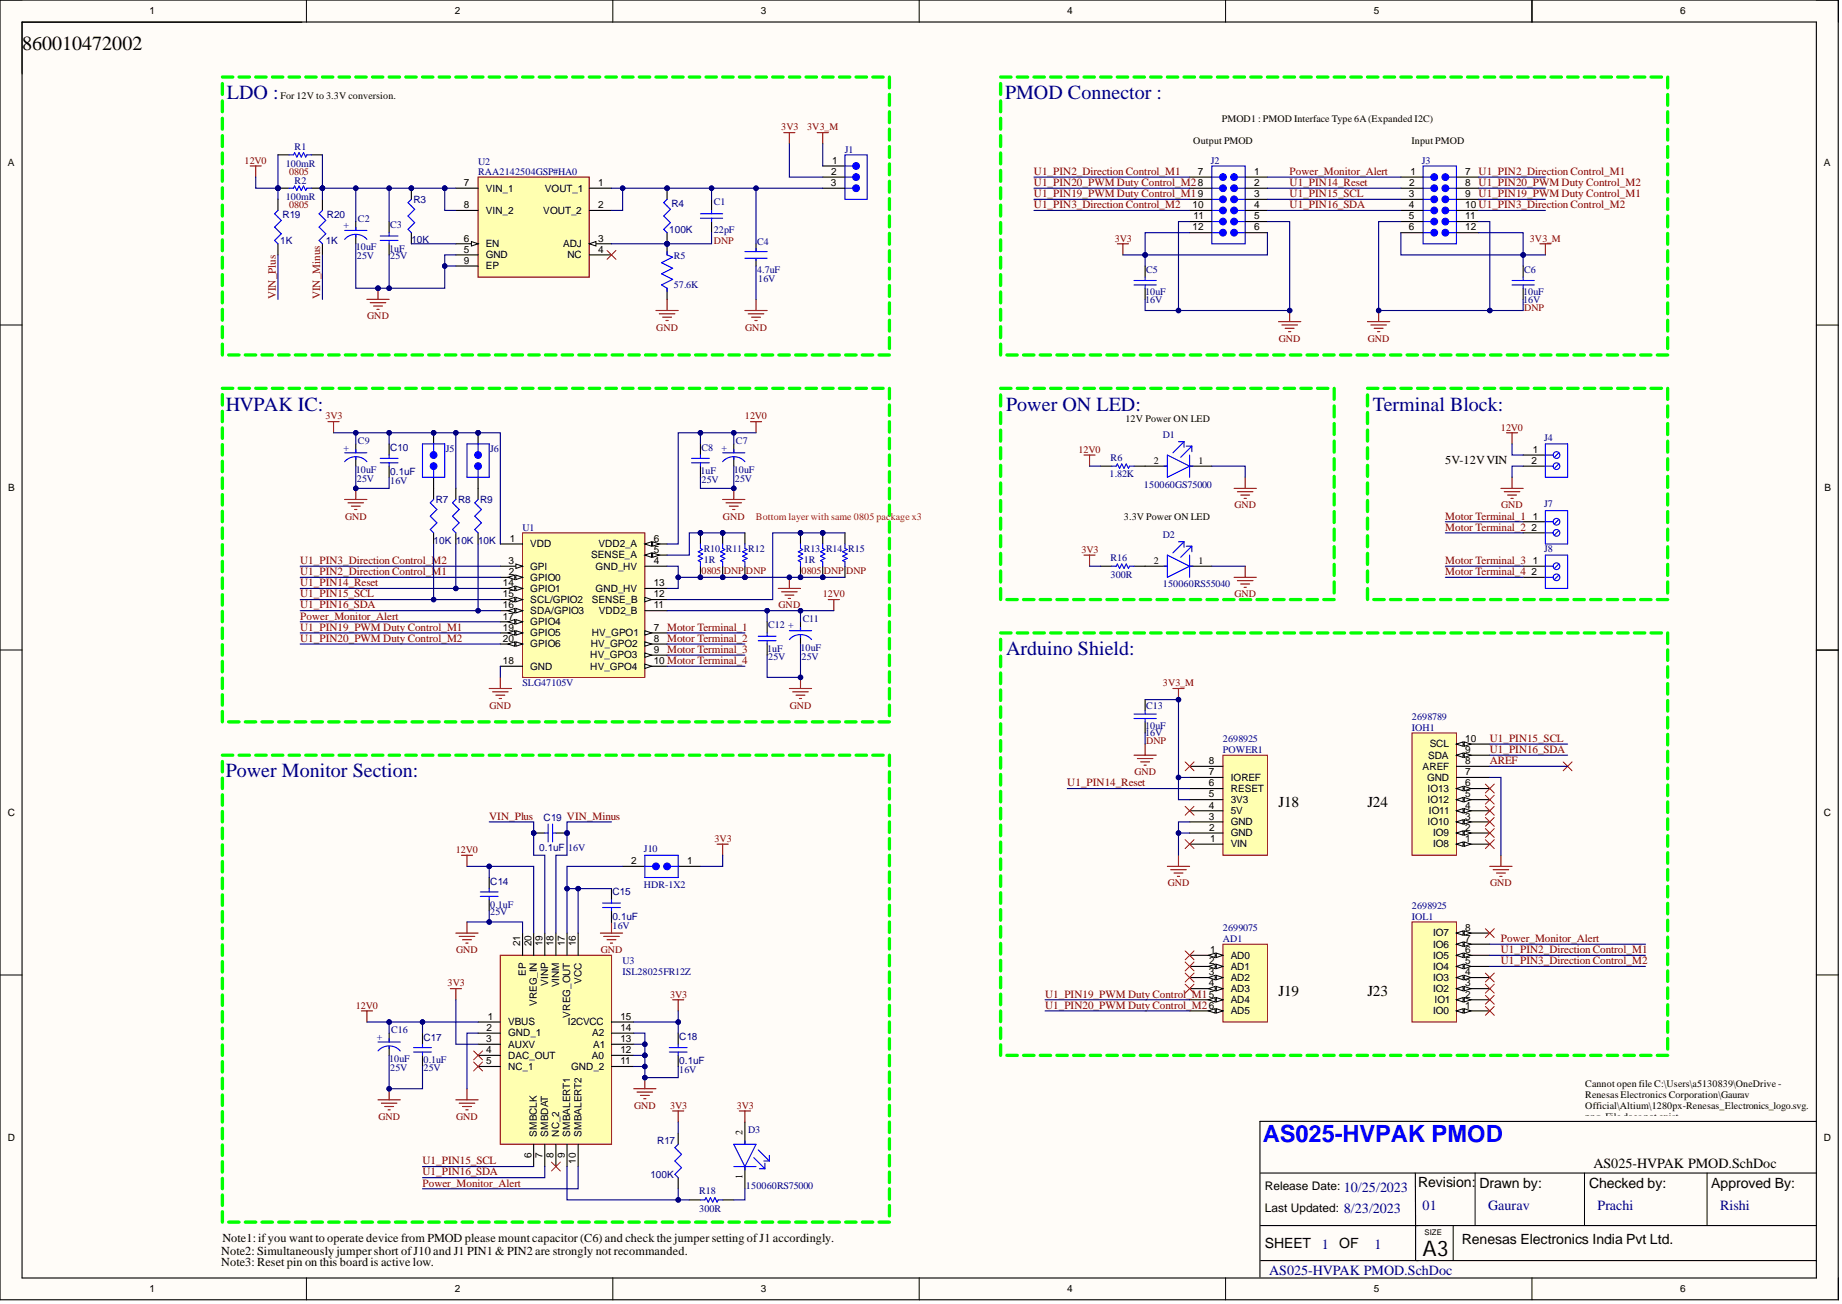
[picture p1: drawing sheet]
<svg xmlns="http://www.w3.org/2000/svg" width="420mm" height="297mm" viewBox="0 0 420 297" stroke-linecap="round" stroke-linejoin="round" font-family="sans-serif">
<defs><g id="words">
<text font-size="5.4" fill="#00f" x="287.8" y="260.2">AS025-HVPAK PMOD</text>
<text font-size="4.9" x="324.2" y="286.2">A3</text>
<text font-size="4.6" x="5.1" y="11.5">860010472002</text>
<g font-size="4.6" fill="#000080">
<text x="51.7" y="22.6">LDO :</text>
<text x="229" y="22.6">PMOD Connector :</text>
<text x="51.4" y="93.5">HVPAK IC:</text>
<text x="229.3" y="93.5">Power ON LED:</text>
<text x="312.9" y="93.5">Terminal Block:</text>
<text x="229.3" y="149.2">Arduino Shield:</text>
<text x="51.4" y="177.1">Power Monitor Section:</text>
</g>
<g font-size="3.5">
<text x="291.4" y="183.9">J18</text>
<text x="311.6" y="183.9">J24</text>
<text x="291.4" y="227">J19</text>
<text x="311.6" y="227">J23</text>
</g>
<g font-size="3.2">
<text x="363.2" y="266.1">AS025-HVPAK PMOD.SchDoc</text>
<text x="323.2" y="270.3">Revision:</text>
<text x="337.2" y="270.5">Drawn by:</text>
<text x="362.2" y="270.5">Checked by:</text>
<text x="390" y="270.5">Approved By:</text>
<text x="288.3" y="284.3">SHEET</text>
<text x="305.2" y="284.3">OF</text>
<text x="333.2" y="283.3">Renesas Electronics India Pvt Ltd.</text>
</g>
<g font-size="3.2" fill="#000080">
<text x="306.2" y="271.5">10/25/2023</text>
<text x="324.2" y="275.5">01</text>
<text x="339.2" y="275.5">Gaurav</text>
<text x="364.1" y="275.5">Prachi</text>
<text x="392" y="275.5">Rishi</text>
<text x="306.2" y="276.3">8/23/2023</text>
<text x="301.3" y="284.5">1</text>
<text x="313.3" y="284.5">1</text>
<text x="289.3" y="290.5">AS025-HVPAK PMOD.SchDoc</text>
</g>
<g font-size="2.8">
<text x="329.4" y="105.6">5V-12VVIN</text>
<text x="50.4" y="285.9">Note2: Simultaneously jumper short ofJ10 and J1 PIN1 &amp; PIN2 are strongly not recommanded.</text>
<text x="50.7" y="282.9">Note1: ifyou want to operate device from PMOD please mount capacitor (C6) and check the jumper setting ofJ1 accordingly.</text>
<text x="50.4" y="288.4">Note3: Reset pin on this board is active low.</text>
</g>
<g font-size="2.7">
<text x="288.3" y="271.1">Release Date:</text>
<text x="288.3" y="276.1">Last Updated:</text>
</g>
<g font-size="2.5" fill="#800000">
<text x="235.6" y="39.8">U1_PIN2_Direction Control_M1</text>
<text x="293.9" y="39.8">Power_Monitor_Alert</text>
<text x="235.6" y="47.4">U1_PIN3_Direction Control_M2</text>
<text x="235.6" y="44.9">U1_PIN19_PWM Duty Control_M19</text>
<text x="235.6" y="42.4">U1_PIN20_PWM Duty Control_M28</text>
<text x="293.9" y="42.4">U1_PIN14_Reset</text>
<text x="293.9" y="44.9">U1_PIN15_SCL</text>
<text x="293.9" y="47.4">U1_PIN16_SDA</text>
<text x="62.8" y="68.2" transform="rotate(-90 62.8 68.2)">VIN_Plus</text>
<text x="73" y="68.2" transform="rotate(-90 73 68.2)">VIN_Minus</text>
<text x="329.4" y="118.3">Motor Terminal_1</text>
<text x="329.4" y="120.9">Motor Terminal_2</text>
<text x="68.4" y="131">U1_PIN2_Direction Control_M1</text>
<text x="68.4" y="128.5">U1_PIN3_Direction Control_M2</text>
<text x="329.4" y="128.5">Motor Terminal_3</text>
<text x="329.4" y="131">Motor Terminal_4</text>
<text x="68.4" y="136.1">U1_PIN15_SCL</text>
<text x="68.4" y="133.5">U1_PIN14_Reset</text>
<text x="68.4" y="138.6">U1_PIN16_SDA</text>
<text x="68.4" y="141.1">Power_Monitor_Alert</text>
<text x="68.4" y="143.7">U1_PIN19_PWM Duty Control_M1</text>
<text x="68.4" y="146.2">U1_PIN20_PWM Duty Control_M2</text>
<text x="339.5" y="171.5">U1_PIN16_SDA</text>
<text x="339.5" y="169">U1_PIN15_SCL</text>
<text x="243.2" y="179.1">U1_PIN14_Reset</text>
<text x="339.5" y="174.1">AREF</text>
<text x="111.5" y="186.7">VIN_Plus</text>
<text x="342.1" y="214.6">Power_Monitor_Alert</text>
<text x="342.1" y="219.6">U1_PIN3_Direction Control_M2</text>
<text x="342.1" y="217.1">U1_PIN2_Direction Control_M1</text>
<text x="238.2" y="227.2">U1_PIN19_PWM Duty Control_M15</text>
<text x="238.2" y="229.8">U1_PIN20_PWM Duty Control_M26</text>
<text x="96.3" y="265.2">U1_PIN15_SCL</text>
<text x="96.3" y="267.8">U1_PIN16_SDA</text>
<text x="96.3" y="270.3">Power_Monitor_Alert</text>
</g>
<g font-size="2.3">
<text x="34" y="3.3">1</text>
<text x="103.6" y="3.3">2</text>
<text x="173.4" y="3.3">3</text>
<text x="243.2" y="3.3">4</text>
<text x="313.1" y="3.3">5</text>
<text x="382.9" y="3.3">6</text>
<text x="63.9" y="22.6">For 12V to 3.3V conversion.</text>
<text x="278.5" y="27.7">PMOD1 : PMOD Interface Type 6A(Expanded I2C)</text>
<text x="272" y="32.7">Output PMOD</text>
<text x="321.7" y="32.7">Input PMOD</text>
<text x="1.8" y="37.8">A</text>
<text x="189.4" y="39.8">2</text>
<text x="189.7" y="37.3">1</text>
<text x="273" y="39.8">7</text>
<text x="285.8" y="39.8">1</text>
<text x="321.4" y="39.8">1</text>
<text x="333.9" y="39.8">7 U1_PIN2_Direction Control_M1</text>
<text x="415.7" y="37.8">A</text>
<text x="105.7" y="47.4">8</text>
<text x="105.7" y="42.4">7</text>
<text x="110.7" y="43.6">VIN_1</text>
<text x="124.2" y="43.6">VOUT_1</text>
<text x="136.3" y="42.4">1</text>
<text x="136.3" y="47.4">2</text>
<text x="189.4" y="42.4">3</text>
<text x="271.8" y="47.4">10</text>
<text x="285.8" y="42.4">2</text>
<text x="285.8" y="44.9">3</text>
<text x="285.8" y="47.4">4</text>
<text x="321.1" y="44.9">3</text>
<text x="321.1" y="47.4">4</text>
<text x="321.2" y="42.4">2</text>
<text x="333.9" y="42.4">8 U1_PIN20_PWM Duty Control_M2</text>
<text x="333.9" y="44.9">9 U1_PIN19_PWM Duty Control_M1</text>
<text x="333.9" y="47.4">10 U1_PIN3_Direction Control_M2</text>
<text x="110.7" y="48.7">VIN_2</text>
<text x="123.8" y="48.7">VOUT_2</text>
<text x="271.8" y="52.5">12</text>
<text x="272" y="50">11</text>
<text x="285.8" y="50">5</text>
<text x="285.8" y="52.5">6</text>
<text x="321.1" y="50">5</text>
<text x="321.1" y="52.5">6</text>
<text x="333.9" y="50">11</text>
<text x="333.9" y="52.5">12</text>
<text x="105.7" y="55">6</text>
<text x="105.7" y="57.6">5</text>
<text x="110.7" y="56.3">EN</text>
<text x="110.7" y="58.8">GND</text>
<text x="128.4" y="56.3">ADJ</text>
<text x="129.3" y="58.8">NC</text>
<text x="136.3" y="55">3</text>
<text x="136.3" y="57.6">4</text>
<text x="105.7" y="60.1">9</text>
<text x="110.7" y="61.4">EP</text>
<text x="256.5" y="96.1">12V Power ON LED</text>
<text x="263" y="105.7">2</text>
<text x="273.1" y="105.7">1</text>
<text x="349.1" y="105.7">2</text>
<text x="349.3" y="103.1">1</text>
<text x="1.9" y="111.8">B</text>
<text x="415.8" y="111.8">B</text>
<text x="256.2" y="118.3">3.3V Power ON LED</text>
<text x="349.3" y="118.3">1</text>
<text x="116.2" y="123.4">1</text>
<text x="120.9" y="124.7">VDD</text>
<text x="136.4" y="124.7">VDD2_A</text>
<text x="149" y="125.9">5</text>
<text x="149" y="123.4">6</text>
<text x="349.1" y="120.9">2</text>
<text x="115.9" y="128.5">3</text>
<text x="116" y="131">2</text>
<text x="120.9" y="129.7">GPI</text>
<text x="134.7" y="127.2">SENSE_A</text>
<text x="135.7" y="129.7">GND_HV</text>
<text x="149" y="128.5">4</text>
<text x="263" y="128.5">2</text>
<text x="273.1" y="128.5">1</text>
<text x="349.1" y="131">2</text>
<text x="349.3" y="128.5">1</text>
<text x="114.6" y="133.5">14</text>
<text x="114.6" y="136.1">15</text>
<text x="120.9" y="132.3">GPIO0</text>
<text x="120.9" y="134.8">GPIO1</text>
<text x="120.9" y="137.3">SCL/GPIO2</text>
<text x="134.9" y="137.3">SENSE_B</text>
<text x="135.7" y="134.8">GND_HV</text>
<text x="149" y="136.1">12</text>
<text x="149" y="133.5">13</text>
<text x="114.6" y="138.6">16</text>
<text x="114.6" y="141.1">17</text>
<text x="114.6" y="143.7">19</text>
<text x="120.9" y="139.9">SDA/GPIO3</text>
<text x="120.9" y="142.4">GPIO4</text>
<text x="136.5" y="139.9">VDD2_B</text>
<text x="149" y="143.7">7 Motor Terminal_1</text>
<text x="149" y="138.6">11</text>
<text x="114.6" y="146.2">20</text>
<text x="120.9" y="144.9">GPIO5</text>
<text x="120.9" y="147.5">GPIO6</text>
<text x="134.5" y="150">HV_GPO3</text>
<text x="134.6" y="147.5">HV_GPO2</text>
<text x="134.9" y="144.9">HV_GPO1</text>
<text x="149" y="146.2">8 Motor Terminal_2</text>
<text x="149" y="148.7">9 Motor Terminal_3</text>
<text x="114.6" y="151.3">18</text>
<text x="120.9" y="152.5">GND</text>
<text x="134.5" y="152.5">HV_GPO4</text>
<text x="149" y="151.3">10 Motor Terminal_4</text>
<text x="325.5" y="172.8">SDA</text>
<text x="325.8" y="170.3">SCL</text>
<text x="333.9" y="171.5">9</text>
<text x="333.9" y="169">10</text>
<text x="275.5" y="179.1">6</text>
<text x="275.5" y="176.6">7</text>
<text x="275.5" y="174.1">8</text>
<text x="280.5" y="177.9">IOREF</text>
<text x="324.2" y="175.3">AREF</text>
<text x="325.2" y="177.9">GND</text>
<text x="333.9" y="179.1">6</text>
<text x="333.9" y="176.6">7</text>
<text x="333.9" y="174.1">8</text>
<text x="1.8" y="185.9">C</text>
<text x="275.5" y="184.2">4</text>
<text x="275.5" y="181.7">5</text>
<text x="280.5" y="185.5">5V</text>
<text x="280.5" y="182.9">3V3</text>
<text x="280.5" y="180.4">RESET</text>
<text x="325.3" y="182.9">IO12</text>
<text x="325.3" y="180.4">IO13</text>
<text x="325.7" y="185.5">IO11</text>
<text x="333.9" y="184.2">4</text>
<text x="333.9" y="181.7">5</text>
<text x="415.7" y="185.9">C</text>
<text x="275.5" y="186.7">3</text>
<text x="275.6" y="189.2">2</text>
<text x="275.8" y="191.8">1</text>
<text x="280.5" y="190.5">GND</text>
<text x="280.5" y="188">GND</text>
<text x="325.3" y="188">IO10</text>
<text x="326.6" y="190.5">IO9</text>
<text x="333.9" y="191.8">1</text>
<text x="333.9" y="189.2">2</text>
<text x="333.9" y="186.7">3</text>
<text x="143.8" y="196.8">2</text>
<text x="156.6" y="196.8">1</text>
<text x="280.5" y="193">VIN</text>
<text x="326.6" y="193">IO8</text>
<text x="118.6" y="215.6" transform="rotate(-90 118.6 215.6)">21</text>
<text x="121.1" y="215.6" transform="rotate(-90 121.1 215.6)">20</text>
<text x="123.6" y="215.6" transform="rotate(-90 123.6 215.6)">19</text>
<text x="126.2" y="215.6" transform="rotate(-90 126.2 215.6)">18</text>
<text x="128.7" y="215.6" transform="rotate(-90 128.7 215.6)">17</text>
<text x="131.2" y="215.6" transform="rotate(-90 131.2 215.6)">16</text>
<text x="326.6" y="215.8">IO6</text>
<text x="326.6" y="213.3">IO7</text>
<text x="333.9" y="214.6">7</text>
<text x="333.9" y="212">8</text>
<text x="275.6" y="219.6">2</text>
<text x="275.8" y="217.1">1</text>
<text x="280.5" y="218.4">AD0</text>
<text x="280.5" y="220.9">AD1</text>
<text x="326.6" y="220.9">IO4</text>
<text x="326.6" y="218.4">IO5</text>
<text x="333.9" y="219.6">5</text>
<text x="333.9" y="217.1">6</text>
<text x="119.8" y="222.3" transform="rotate(-90 119.8 222.3)">EP</text>
<text x="124.9" y="224.5" transform="rotate(-90 124.9 224.5)">VINP</text>
<text x="127.4" y="224.9" transform="rotate(-90 127.4 224.9)">VINM</text>
<text x="132.5" y="224.1" transform="rotate(-90 132.5 224.1)">VCC</text>
<text x="275.5" y="222.2">3</text>
<text x="275.5" y="224.7">4</text>
<text x="280.5" y="223.4">AD2</text>
<text x="280.5" y="226">AD3</text>
<text x="326.6" y="226">IO2</text>
<text x="326.6" y="223.4">IO3</text>
<text x="333.9" y="224.7">3</text>
<text x="333.9" y="222.2">4</text>
<text x="333.9" y="227.2">2</text>
<text x="111.1" y="232.3">1</text>
<text x="115.8" y="233.6">VBUS</text>
<text x="122.4" y="229.2" transform="rotate(-90 122.4 229.2)">VREG_IN</text>
<text x="129.4" y="233.6">I2CVCC</text>
<text x="130" y="231.8" transform="rotate(-90 130 231.8)">VREG_OUT</text>
<text x="141.4" y="232.3">15</text>
<text x="280.5" y="228.5">AD4</text>
<text x="280.5" y="231">AD5</text>
<text x="326.6" y="231">IO0</text>
<text x="326.9" y="228.5">IO1</text>
<text x="333.9" y="229.8">1</text>
<text x="110.8" y="237.4">3</text>
<text x="110.8" y="239.9">4</text>
<text x="110.9" y="234.8">2</text>
<text x="115.8" y="236.1">GND_1</text>
<text x="115.8" y="238.6">AUXV</text>
<text x="135" y="236.1">A2</text>
<text x="135.2" y="238.6">A1</text>
<text x="141.4" y="234.8">14</text>
<text x="141.4" y="237.4">13</text>
<text x="141.4" y="239.9">12</text>
<text x="110.8" y="242.4">5</text>
<text x="115.8" y="241.2">DAC_OUT</text>
<text x="115.8" y="243.7">NC_1</text>
<text x="130.1" y="243.7">GND_2</text>
<text x="134.9" y="241.2">A0</text>
<text x="141.4" y="242.4">11</text>
<text x="361.3" y="247.5">Cannot open file C:\Users\a5130839\OneDrive -</text>
<text x="361.3" y="250">Renesas Electronics Corporation\Gaurav</text>
<text x="361.3" y="252.6">Official\Altium\1280px-Renesas_Electronics_logo.svg.</text>
<text x="361.3" y="255.1">png. File does not exist.</text>
<text x="1.8" y="259.9">D</text>
<text x="121.1" y="263.9" transform="rotate(-90 121.1 263.9)">6</text>
<text x="122.4" y="258.9" transform="rotate(-90 122.4 258.9)">SMBCLK</text>
<text x="123.6" y="263.9" transform="rotate(-90 123.6 263.9)">7</text>
<text x="124.9" y="258.9" transform="rotate(-90 124.9 258.9)">SMBDAT</text>
<text x="126.2" y="263.9" transform="rotate(-90 126.2 263.9)">8</text>
<text x="127.4" y="258.9" transform="rotate(-90 127.4 258.9)">NC_2</text>
<text x="128.7" y="263.9" transform="rotate(-90 128.7 263.9)">9</text>
<text x="130" y="258.9" transform="rotate(-90 130 258.9)">SMBALERT1</text>
<text x="132.5" y="258.9" transform="rotate(-90 132.5 258.9)">SMBALERT2</text>
<text x="169.3" y="258.6" transform="rotate(-90 169.3 258.6)">2</text>
<text x="415.7" y="259.9">D</text>
<text x="131.2" y="265.1" transform="rotate(-90 131.2 265.1)">10</text>
<text x="169.3" y="268.6" transform="rotate(-90 169.3 268.6)">1</text>
<text x="34" y="294.3">1</text>
<text x="103.6" y="294.3">2</text>
<text x="173.4" y="294.3">3</text>
<text x="243.2" y="294.3">4</text>
<text x="313.1" y="294.3">5</text>
<text x="382.9" y="294.3">6</text>
</g>
<g font-size="2.3" fill="#800000">
<text x="178" y="29.7">3V3</text>
<text x="183.9" y="29.7">3V3_M</text>
<text x="55.7" y="37.3">12V0</text>
<text x="254" y="55">3V3</text>
<text x="348.6" y="55">3V3_M</text>
<text x="83.7" y="72.8">GND</text>
<text x="149.6" y="75.3">GND</text>
<text x="169.8" y="75.3">GND</text>
<text x="291.5" y="77.8">GND</text>
<text x="311.7" y="77.8">GND</text>
<text x="74.2" y="95.6">3V3</text>
<text x="169.8" y="95.6">12V0</text>
<text x="342.1" y="98.1">12V0</text>
<text x="245.8" y="103.1">12V0</text>
<text x="78.6" y="118.3">GND</text>
<text x="164.8" y="118.3">GND</text>
<text x="281.3" y="115.8">GND</text>
<text x="342.1" y="115.8">GND</text>
<text x="246.4" y="125.9">3V3</text>
<text x="187.5" y="136.1">12V0</text>
<text x="281.3" y="136.1">GND</text>
<text x="177.4" y="138.6">GND</text>
<text x="111.6" y="161.4">GND</text>
<text x="180" y="161.4">GND</text>
<text x="265" y="156.3">3V3_M</text>
<text x="258.5" y="176.6">GND</text>
<text x="162.8" y="191.8">3V3</text>
<text x="103.9" y="194.3">12V0</text>
<text x="266.1" y="201.9">GND</text>
<text x="339.6" y="201.9">GND</text>
<text x="104" y="217.1">GND</text>
<text x="136.9" y="217.1">GND</text>
<text x="102" y="224.7">3V3</text>
<text x="152.7" y="227.2">3V3</text>
<text x="81.1" y="229.8">12V0</text>
<text x="86.2" y="255.1">GND</text>
<text x="104" y="255.1">GND</text>
<text x="144.5" y="252.6">GND</text>
<text x="152.7" y="252.6">3V3</text>
<text x="167.9" y="252.6">3V3</text>
</g>
<g font-size="2.3" fill="#000080">
<text x="67.1" y="34.3">R1</text>
<text x="192.6" y="34.8">J1</text>
<text x="65.1" y="38.1">100mR</text>
<text x="67.1" y="41.9">R2</text>
<text x="108.9" y="37.6">U2</text>
<text x="108.9" y="39.8">RAA2142504GSP#HA0</text>
<text x="275.9" y="37.3">J2</text>
<text x="324.1" y="37.3">J3</text>
<text x="65.1" y="45.7">100mR</text>
<text x="94.3" y="46.2">R3</text>
<text x="153" y="47.2">R4</text>
<text x="162.7" y="46.7">C1</text>
<text x="64.4" y="49.7">R19</text>
<text x="74.5" y="49.7">R20</text>
<text x="78.3" y="52">+</text>
<text x="81.6" y="50.5">C2</text>
<text x="88.9" y="52">C3</text>
<text x="152.5" y="53">100K</text>
<text x="162.7" y="53">22pF</text>
<text x="63.8" y="55.5">1K</text>
<text x="74.2" y="55.5">1K</text>
<text x="81.1" y="57.1">10uF</text>
<text x="81.3" y="59.1">25V</text>
<text x="88.7" y="57.3">1uF</text>
<text x="88.9" y="59.1">25V</text>
<text x="93.7" y="55.3">10K</text>
<text x="153.5" y="59.1">R5</text>
<text x="172.5" y="55.8">C4</text>
<text x="153.5" y="65.7">57.6K</text>
<text x="172.5" y="62.1">4.7uF</text>
<text x="172.8" y="64.1">16V</text>
<text x="261.2" y="62.1">C5</text>
<text x="347.4" y="62.1">C6</text>
<text x="261" y="69">16V</text>
<text x="261" y="67.2">10uF</text>
<text x="347.1" y="69">16V</text>
<text x="347.1" y="67.2">10uF</text>
<text x="81.6" y="101.1">C9</text>
<text x="167.7" y="101.1">C7</text>
<text x="265" y="99.9">D1</text>
<text x="351.9" y="100.4">J4</text>
<text x="78.3" y="102.6">+</text>
<text x="81.1" y="107.7">10uF</text>
<text x="88.9" y="102.6">C10</text>
<text x="101.6" y="102.9">J5</text>
<text x="111.7" y="102.9">J6</text>
<text x="159.6" y="108">1uF</text>
<text x="159.9" y="102.6">C8</text>
<text x="164.4" y="102.6">+</text>
<text x="167.2" y="107.7">10uF</text>
<text x="253.1" y="104.9">R6</text>
<text x="81.3" y="109.7">25V</text>
<text x="88.9" y="110.2">16V</text>
<text x="88.9" y="108.2">0.1uF</text>
<text x="159.9" y="110">25V</text>
<text x="167.5" y="109.7">25V</text>
<text x="252.9" y="108.7">1.82K</text>
<text x="260.7" y="111.3">150060GS75000</text>
<text x="99.3" y="114.5">R7</text>
<text x="104.4" y="114.5">R8</text>
<text x="109.5" y="114.5">R9</text>
<text x="351.9" y="115.6">J7</text>
<text x="98.8" y="123.9">10K 10K 10K</text>
<text x="119.1" y="120.9">U1</text>
<text x="160.4" y="125.7">R10 R11 R12</text>
<text x="183.2" y="125.7">R13 R14 R15</text>
<text x="265" y="122.6">D2</text>
<text x="351.9" y="125.7">J8</text>
<text x="160.4" y="128.2">1R</text>
<text x="183.2" y="128.2">1R</text>
<text x="253.1" y="127.7">R16</text>
<text x="253.1" y="131.8">300R</text>
<text x="265" y="133.8">150060RS55040</text>
<text x="175.1" y="143.2">C12 +</text>
<text x="182.9" y="141.6">C11</text>
<text x="174.8" y="148.5">1uF</text>
<text x="182.4" y="148.2">10uF</text>
<text x="175.1" y="150.3">25V</text>
<text x="182.7" y="150.3">25V</text>
<text x="119.1" y="156.3">SLG47105V</text>
<text x="261.2" y="161.4">C13</text>
<text x="261" y="167.7">16V</text>
<text x="261" y="166">10uF</text>
<text x="321.8" y="163.9">2698789</text>
<text x="321.8" y="166.5">IOH1</text>
<text x="278.7" y="169">2698925</text>
<text x="278.7" y="171.5">POWER1</text>
<text x="123.9" y="187">C19 VIN_Minus</text>
<text x="122.9" y="193.8">0.1uF</text>
<text x="129.5" y="193.8">16V</text>
<text x="146.7" y="194.1">J10</text>
<text x="111.7" y="201.7">C14</text>
<text x="139.6" y="203.9">C15</text>
<text x="146.7" y="202.2">HDR-1X2</text>
<text x="111.7" y="206.7">0.1uF</text>
<text x="111.7" y="208.5">25V</text>
<text x="139.6" y="209.5">0.1uF</text>
<text x="321.8" y="207">2698925</text>
<text x="321.8" y="209.5">IOL1</text>
<text x="139.6" y="211.5">16V</text>
<text x="278.7" y="212">2699075</text>
<text x="278.7" y="214.6">AD1</text>
<text x="141.9" y="219.6">U3</text>
<text x="141.9" y="222.2">ISL28025FR12Z</text>
<text x="85.9" y="236.9">+</text>
<text x="89.2" y="235.3">C16</text>
<text x="96.5" y="237.1">C17</text>
<text x="154.8" y="236.9">C18</text>
<text x="88.7" y="241.9">10uF</text>
<text x="88.9" y="243.9">25V</text>
<text x="96.5" y="242.2">0.1uF</text>
<text x="96.5" y="243.9">25V</text>
<text x="154.8" y="244.5">16V</text>
<text x="154.8" y="242.4">0.1uF</text>
<text x="149.7" y="260.7">R17</text>
<text x="170.5" y="258.1">D3</text>
<text x="148.2" y="268.3">100K</text>
<text x="159.4" y="272.1">R18</text>
<text x="170" y="270.8">150060RS75000</text>
<text x="159.4" y="276.1">300R</text>
</g>
<g font-size="2.3" fill="#980000">
<text x="65.9" y="39.8">0805</text>
<text x="65.9" y="47.4">0805</text>
<text x="162.7" y="55.5">DNP</text>
<text x="347.4" y="70.7">DNP</text>
<text x="159.9" y="130.8">0805</text>
<text x="164.9" y="130.8">DNP</text>
<text x="170" y="130.8">DNP</text>
<text x="182.7" y="130.8">0805</text>
<text x="187.7" y="130.8">DNP</text>
<text x="192.8" y="130.8">DNP</text>
<text x="261.2" y="169.5">DNP</text>
</g>
<text font-size="2.3" fill="#f00" x="172.3" y="118.3">Bottom layer with same 0805 package x3</text>
<text font-size="1.8" x="324.7" y="281.4">SIZE</text>
</g></defs>
<g fill="#fffcf8">
<path d="M0 0h419v296.1h-419z" fill-rule="evenodd"/>
<path d="M5.1 5.1h408.8v286h-408.8z" fill-rule="evenodd"/>
</g>
<g fill="none" stroke="#000" stroke-width=".23">
<path d="M0 0h5.1M69.8 0v5.1M139.7 0v5.1M209.5 0v5.1M279.3 0v5.1M349.1 0v5.1M413.9 0h5.1v5.1M0 74h5.1M413.9 74h5.1M0 148.1h5.1M413.9 148.1h5.1M0 222.1h5.1"/>
<path d="M413.9 222.1h5.1M331.2 279.2v7.9M336.2 267.2v12M361.1 267.2v12M389.1 267.2v12M69.8 291.1v5M139.7 291.1v5M209.5 291.1v5M279.3 291.1v5M349.1 291.1v5M419 291.1v5"/>
</g>
<path d="M0 0h418.9v296.1h-418.9zM5 5h409v286.1h-409zM5 5.1h63.8M349.1 0v5M414 148.1h5M413.9 255.5l-126.7-.1v35.5M287.3 267.2h126.7M287.3 279.2h126.7M322.6 267.2v19.9M287.3 287.1h126.7" fill="none" stroke="#000" stroke-width=".25"/>
<path d="M278.7 215.1h10.2v17.7h-10.2z" fill-rule="evenodd" fill="#ffffb0"/>
<path d="M278.7 215.1h10.2v17.7h-10.2z" fill="none" stroke="#800000" stroke-width=".23"/>
<path d="M271.1 217.6h7.6" fill="none" stroke="#000" stroke-width=".25"/>
<path d="M277.2 217.1l1.5 .5-1.5 .5z" fill="#f8fcff"/>
<path d="M277.2 217.1l1.5 .5-1.5 .5z" fill="none" stroke="#000" stroke-width=".23"/>
<path d="M275.4 217.6l1.5-.5v1z" fill="#f8fcff"/>
<path d="M275.4 217.6l1.5-.5v1z" fill="none" stroke="#000" stroke-width=".23"/>
<path d="M271.1 220.1h7.6" fill="none" stroke="#000" stroke-width=".25"/>
<path d="M277.2 219.6l1.5 .5-1.5 .6z" fill="#f8fcff"/>
<path d="M277.2 219.6l1.5 .5-1.5 .6z" fill="none" stroke="#000" stroke-width=".23"/>
<path d="M275.4 220.1l1.5-.5v1.1z" fill="#f8fcff"/>
<path d="M275.4 220.1l1.5-.5v1.1z" fill="none" stroke="#000" stroke-width=".23"/>
<path d="M271.1 222.7h7.6" fill="none" stroke="#000" stroke-width=".25"/>
<path d="M277.2 222.2l1.5 .5-1.5 .5z" fill="#f8fcff"/>
<path d="M277.2 222.2l1.5 .5-1.5 .5z" fill="none" stroke="#000" stroke-width=".23"/>
<path d="M275.4 222.7l1.5-.5v1z" fill="#f8fcff"/>
<path d="M275.4 222.7l1.5-.5v1z" fill="none" stroke="#000" stroke-width=".23"/>
<path d="M271.1 225.2h7.6" fill="none" stroke="#000" stroke-width=".25"/>
<path d="M277.2 224.7l1.5 .5-1.5 .5z" fill="#f8fcff"/>
<path d="M277.2 224.7l1.5 .5-1.5 .5z" fill="none" stroke="#000" stroke-width=".23"/>
<path d="M275.4 225.2l1.5-.5v1z" fill="#f8fcff"/>
<path d="M275.4 225.2l1.5-.5v1z" fill="none" stroke="#000" stroke-width=".23"/>
<path d="M271.1 227.7h7.6" fill="none" stroke="#000" stroke-width=".25"/>
<path d="M277.2 227.2l1.5 .5-1.5 .5z" fill="#f8fcff"/>
<path d="M277.2 227.2l1.5 .5-1.5 .5z" fill="none" stroke="#000" stroke-width=".23"/>
<path d="M275.4 227.7l1.5-.5v1z" fill="#f8fcff"/>
<path d="M275.4 227.7l1.5-.5v1z" fill="none" stroke="#000" stroke-width=".23"/>
<path d="M271.1 230.3h7.6" fill="none" stroke="#000" stroke-width=".25"/>
<path d="M277.2 229.8l1.5 .5-1.5 .5z" fill="#f8fcff"/>
<path d="M277.2 229.8l1.5 .5-1.5 .5z" fill="none" stroke="#000" stroke-width=".23"/>
<path d="M275.4 230.3l1.5-.5v1z" fill="#f8fcff"/>
<path d="M275.4 230.3l1.5-.5v1z" fill="none" stroke="#000" stroke-width=".23"/>
<path d="M278.7 172h10.2v22.8h-10.2z" fill-rule="evenodd" fill="#ffffb0"/>
<path d="M278.7 172h10.2v22.8h-10.2z" fill="none" stroke="#800000" stroke-width=".23"/>
<path d="M271.1 179.6h7.6M271.1 177.1h7.6M271.1 174.6h7.6M271.1 192.3h7.6M271.1 189.8h7.6M271.1 187.2h7.6M271.1 184.7h7.6M271.1 182.2h7.6" fill="none" stroke="#000" stroke-width=".25"/>
<path d="M321.8 167h10.1v27.8h-10.1z" fill-rule="evenodd" fill="#ffffb0"/>
<path d="M321.8 167h10.1v27.8h-10.1z" fill="none" stroke="#800000" stroke-width=".23"/>
<path d="M331.9 192.3h7.6" fill="none" stroke="#000" stroke-width=".25"/>
<path d="M331.9 192.3l1.6-.5v1z" fill="#f8fcff"/>
<path d="M331.9 192.3l1.6-.5v1z" fill="none" stroke="#000" stroke-width=".23"/>
<path d="M333.7 191.8l1.5 .5-1.5 .5z" fill="#f8fcff"/>
<path d="M333.7 191.8l1.5 .5-1.5 .5z" fill="none" stroke="#000" stroke-width=".23"/>
<path d="M331.9 189.8h7.6" fill="none" stroke="#000" stroke-width=".25"/>
<path d="M331.9 189.8l1.6-.6v1.1z" fill="#f8fcff"/>
<path d="M331.9 189.8l1.6-.6v1.1z" fill="none" stroke="#000" stroke-width=".23"/>
<path d="M333.7 189.2l1.5 .6-1.5 .5z" fill="#f8fcff"/>
<path d="M333.7 189.2l1.5 .6-1.5 .5z" fill="none" stroke="#000" stroke-width=".23"/>
<path d="M331.9 187.2h7.6" fill="none" stroke="#000" stroke-width=".25"/>
<path d="M331.9 187.2l1.6-.5v1z" fill="#f8fcff"/>
<path d="M331.9 187.2l1.6-.5v1z" fill="none" stroke="#000" stroke-width=".23"/>
<path d="M333.7 186.7l1.5 .5-1.5 .5z" fill="#f8fcff"/>
<path d="M333.7 186.7l1.5 .5-1.5 .5z" fill="none" stroke="#000" stroke-width=".23"/>
<path d="M331.9 184.7h7.6" fill="none" stroke="#000" stroke-width=".25"/>
<path d="M331.9 184.7l1.6-.5v1z" fill="#f8fcff"/>
<path d="M331.9 184.7l1.6-.5v1z" fill="none" stroke="#000" stroke-width=".23"/>
<path d="M333.7 184.2l1.5 .5-1.5 .5z" fill="#f8fcff"/>
<path d="M333.7 184.2l1.5 .5-1.5 .5z" fill="none" stroke="#000" stroke-width=".23"/>
<path d="M331.9 182.2h7.6" fill="none" stroke="#000" stroke-width=".25"/>
<path d="M331.9 182.2l1.6-.5v1z" fill="#f8fcff"/>
<path d="M331.9 182.2l1.6-.5v1z" fill="none" stroke="#000" stroke-width=".23"/>
<path d="M333.7 181.7l1.5 .5-1.5 .5z" fill="#f8fcff"/>
<path d="M333.7 181.7l1.5 .5-1.5 .5z" fill="none" stroke="#000" stroke-width=".23"/>
<path d="M331.9 179.6h7.6" fill="none" stroke="#000" stroke-width=".25"/>
<path d="M331.9 179.6l1.6-.5v1z" fill="#f8fcff"/>
<path d="M331.9 179.6l1.6-.5v1z" fill="none" stroke="#000" stroke-width=".23"/>
<path d="M333.7 179.1l1.5 .5-1.5 .5z" fill="#f8fcff"/>
<path d="M333.7 179.1l1.5 .5-1.5 .5z" fill="none" stroke="#000" stroke-width=".23"/>
<path d="M331.9 177.1h7.6M331.9 174.6h7.6M331.9 172h7.6" fill="none" stroke="#000" stroke-width=".25"/>
<path d="M331.9 172l1.6-.5v1z" fill="#f8fcff"/>
<path d="M331.9 172l1.6-.5v1z" fill="none" stroke="#000" stroke-width=".23"/>
<path d="M333.7 171.5l1.5 .5-1.5 .5z" fill="#f8fcff"/>
<path d="M333.7 171.5l1.5 .5-1.5 .5z" fill="none" stroke="#000" stroke-width=".23"/>
<path d="M331.9 169.5h7.6" fill="none" stroke="#000" stroke-width=".25"/>
<path d="M331.9 169.5l1.6-.5v1z" fill="#f8fcff"/>
<path d="M331.9 169.5l1.6-.5v1z" fill="none" stroke="#000" stroke-width=".23"/>
<path d="M333.7 169l1.5 .5-1.5 .5z" fill="#f8fcff"/>
<path d="M333.7 169l1.5 .5-1.5 .5z" fill="none" stroke="#000" stroke-width=".23"/>
<path d="M321.8 210h10.1v22.8h-10.1z" fill-rule="evenodd" fill="#ffffb0"/>
<path d="M321.8 210h10.1v22.8h-10.1z" fill="none" stroke="#800000" stroke-width=".23"/>
<path d="M331.9 230.3h7.6" fill="none" stroke="#000" stroke-width=".25"/>
<path d="M331.9 230.3l1.6-.5v1z" fill="#f8fcff"/>
<path d="M331.9 230.3l1.6-.5v1z" fill="none" stroke="#000" stroke-width=".23"/>
<path d="M333.7 229.8l1.5 .5-1.5 .5z" fill="#f8fcff"/>
<path d="M333.7 229.8l1.5 .5-1.5 .5z" fill="none" stroke="#000" stroke-width=".23"/>
<path d="M331.9 225.2h7.6" fill="none" stroke="#000" stroke-width=".25"/>
<path d="M331.9 225.2l1.6-.5v1z" fill="#f8fcff"/>
<path d="M331.9 225.2l1.6-.5v1z" fill="none" stroke="#000" stroke-width=".23"/>
<path d="M333.7 224.7l1.5 .5-1.5 .5z" fill="#f8fcff"/>
<path d="M333.7 224.7l1.5 .5-1.5 .5z" fill="none" stroke="#000" stroke-width=".23"/>
<path d="M331.9 222.7h7.6" fill="none" stroke="#000" stroke-width=".25"/>
<path d="M331.9 222.7l1.6-.5v1z" fill="#f8fcff"/>
<path d="M331.9 222.7l1.6-.5v1z" fill="none" stroke="#000" stroke-width=".23"/>
<path d="M333.7 222.2l1.5 .5-1.5 .5z" fill="#f8fcff"/>
<path d="M333.7 222.2l1.5 .5-1.5 .5z" fill="none" stroke="#000" stroke-width=".23"/>
<path d="M331.9 220.1h7.6" fill="none" stroke="#000" stroke-width=".25"/>
<path d="M331.9 220.1l1.6-.5v1.1z" fill="#f8fcff"/>
<path d="M331.9 220.1l1.6-.5v1.1z" fill="none" stroke="#000" stroke-width=".23"/>
<path d="M333.7 219.6l1.5 .5-1.5 .6z" fill="#f8fcff"/>
<path d="M333.7 219.6l1.5 .5-1.5 .6z" fill="none" stroke="#000" stroke-width=".23"/>
<path d="M331.9 217.6h7.6" fill="none" stroke="#000" stroke-width=".25"/>
<path d="M331.9 217.6l1.6-.5v1z" fill="#f8fcff"/>
<path d="M331.9 217.6l1.6-.5v1z" fill="none" stroke="#000" stroke-width=".23"/>
<path d="M333.7 217.1l1.5 .5-1.5 .5z" fill="#f8fcff"/>
<path d="M333.7 217.1l1.5 .5-1.5 .5z" fill="none" stroke="#000" stroke-width=".23"/>
<path d="M331.9 215.1h7.6" fill="none" stroke="#000" stroke-width=".25"/>
<path d="M331.9 215.1l1.6-.5v1z" fill="#f8fcff"/>
<path d="M331.9 215.1l1.6-.5v1z" fill="none" stroke="#000" stroke-width=".23"/>
<path d="M333.7 214.6l1.5 .5-1.5 .5z" fill="#f8fcff"/>
<path d="M333.7 214.6l1.5 .5-1.5 .5z" fill="none" stroke="#000" stroke-width=".23"/>
<path d="M331.9 212.5h7.6" fill="none" stroke="#000" stroke-width=".25"/>
<path d="M331.9 212.5l1.6-.5v1.1z" fill="#f8fcff"/>
<path d="M331.9 212.5l1.6-.5v1.1z" fill="none" stroke="#000" stroke-width=".23"/>
<path d="M333.7 212l1.5 .5-1.5 .6z" fill="#f8fcff"/>
<path d="M333.7 212l1.5 .5-1.5 .6z" fill="none" stroke="#000" stroke-width=".23"/>
<path d="M331.9 227.7h7.6" fill="none" stroke="#000" stroke-width=".25"/>
<path d="M331.9 227.7l1.6-.5v1z" fill="#f8fcff"/>
<path d="M331.9 227.7l1.6-.5v1z" fill="none" stroke="#000" stroke-width=".23"/>
<path d="M333.7 227.2l1.5 .5-1.5 .5z" fill="#f8fcff"/>
<path d="M333.7 227.2l1.5 .5-1.5 .5z" fill="none" stroke="#000" stroke-width=".23"/>
<path d="M324.3 37.8h7.6v17.7h-7.6zM324.3 42.9h1.8" fill="none" stroke="#00f" stroke-width=".25"/>
<circle cx="326.9" cy="42.9" r=".76" fill="#00f"/>
<g fill="none" stroke="#00f" stroke-width=".25">
<path d="M330.2 45.4h1.7"/>
<circle cx="326.9" cy="42.9" r=".76"/>
</g>
<circle cx="329.4" cy="45.4" r=".76" fill="#00f"/>
<g fill="none" stroke="#00f" stroke-width=".25">
<path d="M324.3 45.4h1.8"/>
<circle cx="329.4" cy="45.4" r=".76"/>
</g>
<circle cx="326.9" cy="45.4" r=".76" fill="#00f"/>
<g fill="none" stroke="#00f" stroke-width=".25">
<path d="M330.2 42.9h1.7"/>
<circle cx="326.9" cy="45.4" r=".76"/>
</g>
<circle cx="329.4" cy="42.9" r=".76" fill="#00f"/>
<g fill="none" stroke="#00f" stroke-width=".25">
<path d="M324.3 40.3h1.8"/>
<circle cx="329.4" cy="42.9" r=".76"/>
</g>
<circle cx="326.9" cy="40.3" r=".76" fill="#00f"/>
<g fill="none" stroke="#00f" stroke-width=".25">
<path d="M330.2 40.3h1.7"/>
<circle cx="326.9" cy="40.3" r=".76"/>
</g>
<circle cx="329.4" cy="40.3" r=".76" fill="#00f"/>
<g fill="none" stroke="#00f" stroke-width=".25">
<path d="M324.3 47.9h1.8"/>
<circle cx="329.4" cy="40.3" r=".76"/>
</g>
<path d="M319.3 40.3h5" fill="none" stroke="#000" stroke-width=".25"/>
<circle cx="326.9" cy="47.9" r=".76" fill="#00f"/>
<g fill="none" stroke="#00f" stroke-width=".25">
<path d="M330.2 50.5h1.7"/>
<circle cx="326.9" cy="47.9" r=".76"/>
</g>
<circle cx="329.4" cy="50.5" r=".76" fill="#00f"/>
<g fill="none" stroke="#00f" stroke-width=".25">
<path d="M324.3 50.5h1.8"/>
<circle cx="329.4" cy="50.5" r=".76"/>
</g>
<circle cx="326.9" cy="50.5" r=".76" fill="#00f"/>
<g fill="none" stroke="#00f" stroke-width=".25">
<path d="M330.2 47.9h1.7"/>
<circle cx="326.9" cy="50.5" r=".76"/>
</g>
<circle cx="329.4" cy="47.9" r=".76" fill="#00f"/>
<g fill="none" stroke="#00f" stroke-width=".25">
<path d="M324.3 53h1.8"/>
<circle cx="329.4" cy="47.9" r=".76"/>
</g>
<circle cx="326.9" cy="53" r=".76" fill="#00f"/>
<g fill="none" stroke="#00f" stroke-width=".25">
<path d="M330.2 53h1.7"/>
<circle cx="326.9" cy="53" r=".76"/>
</g>
<circle cx="329.4" cy="53" r=".76" fill="#00f"/>
<g fill="none" stroke="#00f" stroke-width=".25">
<path d="M276.2 37.8h7.6v17.7h-7.6zM282 42.9h1.8"/>
<circle cx="329.4" cy="53" r=".76"/>
</g>
<path d="M319.3 42.9h5M319.3 45.4h5M319.3 47.9h5M319.3 50.5h5M319.3 53h5M331.9 40.3h5.1M331.9 42.9h5.1M331.9 45.4h5.1M331.9 47.9h5.1M331.9 50.5h5.1M331.9 53h5.1" fill="none" stroke="#000" stroke-width=".25"/>
<circle cx="281.3" cy="42.9" r=".76" fill="#00f"/>
<g fill="none" stroke="#00f" stroke-width=".25">
<path d="M276.2 45.4h1.8"/>
<circle cx="281.3" cy="42.9" r=".76"/>
</g>
<circle cx="278.7" cy="45.4" r=".76" fill="#00f"/>
<g fill="none" stroke="#00f" stroke-width=".25">
<path d="M282 45.4h1.8"/>
<circle cx="278.7" cy="45.4" r=".76"/>
</g>
<circle cx="281.3" cy="45.4" r=".76" fill="#00f"/>
<g fill="none" stroke="#00f" stroke-width=".25">
<path d="M276.2 42.9h1.8"/>
<circle cx="281.3" cy="45.4" r=".76"/>
</g>
<circle cx="278.7" cy="42.9" r=".76" fill="#00f"/>
<g fill="none" stroke="#00f" stroke-width=".25">
<path d="M282 40.3h1.8"/>
<circle cx="278.7" cy="42.9" r=".76"/>
</g>
<circle cx="281.3" cy="40.3" r=".76" fill="#00f"/>
<g fill="none" stroke="#00f" stroke-width=".25">
<path d="M276.2 40.3h1.8"/>
<circle cx="281.3" cy="40.3" r=".76"/>
</g>
<circle cx="278.7" cy="40.3" r=".76" fill="#00f"/>
<g fill="none" stroke="#00f" stroke-width=".25">
<path d="M282 47.9h1.8"/>
<circle cx="278.7" cy="40.3" r=".76"/>
</g>
<path d="M283.8 40.3h5.1" fill="none" stroke="#000" stroke-width=".25"/>
<circle cx="281.3" cy="47.9" r=".76" fill="#00f"/>
<g fill="none" stroke="#00f" stroke-width=".25">
<path d="M276.2 50.5h1.8"/>
<circle cx="281.3" cy="47.9" r=".76"/>
</g>
<circle cx="278.7" cy="50.5" r=".76" fill="#00f"/>
<g fill="none" stroke="#00f" stroke-width=".25">
<path d="M282 50.5h1.8"/>
<circle cx="278.7" cy="50.5" r=".76"/>
</g>
<circle cx="281.3" cy="50.5" r=".76" fill="#00f"/>
<g fill="none" stroke="#00f" stroke-width=".25">
<path d="M276.2 47.9h1.8"/>
<circle cx="281.3" cy="50.5" r=".76"/>
</g>
<circle cx="278.7" cy="47.9" r=".76" fill="#00f"/>
<g fill="none" stroke="#00f" stroke-width=".25">
<path d="M282 53h1.8"/>
<circle cx="278.7" cy="47.9" r=".76"/>
</g>
<circle cx="281.3" cy="53" r=".76" fill="#00f"/>
<g fill="none" stroke="#00f" stroke-width=".25">
<path d="M276.2 53h1.8"/>
<circle cx="281.3" cy="53" r=".76"/>
</g>
<circle cx="278.7" cy="53" r=".76" fill="#00f"/>
<g fill="none" stroke="#00f" stroke-width=".25">
<path d="M147 194.8h7.6v5.1h-7.6zM147 197.4h1.7"/>
<circle cx="278.7" cy="53" r=".76"/>
</g>
<g fill="none" stroke="#000" stroke-width=".25">
<path d="M271.1 40.3h5.1M271.1 42.9h5.1M271.1 45.4h5.1M271.1 47.9h5.1M271.1 50.5h5.1M271.1 53h5.1M283.8 42.9h5.1M283.8 45.4h5.1M283.8 47.9h5.1M283.8 50.5h5.1M283.8 53h5.1M141.9 197.4h5.1"/>
<path d="M154.6 197.4h5"/>
</g>
<circle cx="149.5" cy="197.4" r=".76" fill="#00f"/>
<g fill="none" stroke="#00f" stroke-width=".25">
<path d="M152.8 197.4h1.8"/>
<circle cx="149.5" cy="197.4" r=".76"/>
</g>
<circle cx="152" cy="197.4" r=".76" fill="#00f"/>
<circle cx="152" cy="197.4" r=".76" fill="none" stroke="#00f" stroke-width=".25"/>
<path d="M109 40.3h25.3v22.8h-25.3z" fill-rule="evenodd" fill="#ffffb0"/>
<path d="M109 40.3h25.3v22.8h-25.3z" fill="none" stroke="#800000" stroke-width=".25"/>
<path d="M134.3 42.9h5.1M134.3 47.9h5.1M134.3 55.5h5.1" fill="none" stroke="#000" stroke-width=".25"/>
<path d="M134.3 55.5l1.5-.5v1z" fill="#f8fcff"/>
<path d="M134.3 55.5l1.5-.5v1z" fill="none" stroke="#000" stroke-width=".23"/>
<path d="M103.9 47.9h5.1M103.9 42.9h5.1M103.9 55.5h5.1M134.3 58.1h5.1M103.9 60.6h5.1" fill="none" stroke="#000" stroke-width=".25"/>
<path d="M107.4 55l1.6 .5-1.6 .5z" fill="#f8fcff"/>
<path d="M107.4 55l1.6 .5-1.6 .5z" fill="none" stroke="#000" stroke-width=".23"/>
<path d="M103.9 58.1h5.1" fill="none" stroke="#000" stroke-width=".25"/>
<circle cx="93.8" cy="42.9" r=".51" fill="#000080"/>
<circle cx="93.8" cy="42.9" r=".51" fill="none" stroke="#000080" stroke-width=".23"/>
<path d="M93.8 42.9v2.5" fill="none" stroke="#000" stroke-width=".25"/>
<circle cx="93.8" cy="42.9" r=".51" fill="#000080"/>
<circle cx="93.8" cy="42.9" r=".51" fill="none" stroke="#000080" stroke-width=".23"/>
<path d="M93.8 53v2.5" fill="none" stroke="#000" stroke-width=".25"/>
<path d="M93.8 45.4l-.8 .8 1.5 1.5-1.5 1.5 1.5 1.5-1.5 1.5 .8 .8" fill="none" stroke="#00f" stroke-width=".25"/>
<path d="M83.6 68.2h5.1M84.4 69h3.5M85.1 69.7h2.1M85.9 70.5h.5M86.2 65.7v2.5" fill="none" stroke="#800000" stroke-width=".25"/>
<circle cx="86.2" cy="65.7" r=".51" fill="#000080"/>
<circle cx="86.2" cy="65.7" r=".51" fill="none" stroke="#000080" stroke-width=".23"/>
<circle cx="152" cy="42.9" r=".51" fill="#000080"/>
<circle cx="152" cy="42.9" r=".51" fill="none" stroke="#000080" stroke-width=".23"/>
<circle cx="152" cy="55.5" r=".51" fill="#000080"/>
<circle cx="152" cy="55.5" r=".51" fill="none" stroke="#000080" stroke-width=".23"/>
<path d="M152 42.9v2.5" fill="none" stroke="#000" stroke-width=".25"/>
<circle cx="152" cy="42.9" r=".51" fill="#000080"/>
<circle cx="152" cy="42.9" r=".51" fill="none" stroke="#000080" stroke-width=".23"/>
<path d="M152 53v2.5" fill="none" stroke="#000" stroke-width=".25"/>
<circle cx="152" cy="55.5" r=".51" fill="#000080"/>
<circle cx="152" cy="55.5" r=".51" fill="none" stroke="#000080" stroke-width=".23"/>
<path d="M152 45.4l-.7 .8 1.5 1.5-1.5 1.5 1.5 1.5-1.5 1.5 .7 .8" fill="none" stroke="#00f" stroke-width=".25"/>
<circle cx="152" cy="55.5" r=".51" fill="#000080"/>
<circle cx="152" cy="55.5" r=".51" fill="none" stroke="#000080" stroke-width=".23"/>
<path d="M152 55.5v2.6M152 65.7v2.5" fill="none" stroke="#000" stroke-width=".25"/>
<circle cx="152" cy="55.5" r=".51" fill="#000080"/>
<circle cx="152" cy="55.5" r=".51" fill="none" stroke="#000080" stroke-width=".23"/>
<path d="M152 57.3v.8l1.3 .5-2.5 1.2 2.5 1.3-2.5 1.3 2.5 1.2-2.5 1.3 1.2 .8v.7M159.6 49.7h5.1M159.6 48.7h5.1M162.2 47.9v.8M162.2 49.7v.8M169.8 57.3h5M169.8 58.8h5M172.3 56.5v.8M172.3 59.1v.2" fill="none" stroke="#00f" stroke-width=".25"/>
<g fill="none" stroke="#800000" stroke-width=".25">
<path d="M57 37.8h2.5M58.3 37.8v2.5M178.6 30.2h2.6M179.9 30.2v2.5M149.5 70.7h5.1M150.3 71.5h3.5M151 72.2h2M151.8 73h.5M152 68.2v2.5M169.8 70.7h5M170.5 71.5h3.6M171.3 72.3h2"/>
<path d="M172 73h.6M172.3 68.2v2.5M311.7 73.3h5M312.4 74h3.6M313.2 74.8h2M313.9 75.5h.6M314.2 70.7v2.6"/>
</g>
<path d="M162.2 45.4v2.5M162.2 50.5v2.5M172.3 55.5v1.8M172.3 59.1v1.5" fill="none" stroke="#000" stroke-width=".25"/>
<path d="M138.4 57.1l2 2M140.4 57.1l-2 2" fill="none" stroke="#f00" stroke-width=".23"/>
<circle cx="314.2" cy="70.7" r=".51" fill="#000080"/>
<circle cx="314.2" cy="70.7" r=".51" fill="none" stroke="#000080" stroke-width=".23"/>
<path d="M291.4 73.3h5.1M292.1 74h3.6M292.9 74.8h2M293.7 75.5h.5M293.9 70.7v2.6" fill="none" stroke="#800000" stroke-width=".25"/>
<circle cx="293.9" cy="70.7" r=".51" fill="#000080"/>
<circle cx="293.9" cy="70.7" r=".51" fill="none" stroke="#000080" stroke-width=".23"/>
<path d="M350.9 55.5h2.6M352.2 55.5v2.6" fill="none" stroke="#800000" stroke-width=".25"/>
<path d="M114 217.6h25.4v43.1h-25.4z" fill-rule="evenodd" fill="#ffffb0"/>
<path d="M114 217.6h25.4v43.1h-25.4z" fill="none" stroke="#800000" stroke-width=".25"/>
<g fill="none" stroke="#000" stroke-width=".25">
<path d="M119.1 212.5v5.1M121.6 212.5v5.1M124.2 212.5v5.1M126.7 212.5v5.1M129.2 212.5v5.1M131.8 212.5v5.1M109 232.8h5M109 235.3h5M109 237.9h5M139.4 232.8h5M139.4 235.3h5M139.4 237.9h5"/>
<path d="M109 240.4h5M109 242.9h5M139.4 240.4h5M139.4 242.9h5M121.6 260.7v5M124.2 260.7v5M126.7 260.7v5M129.2 260.7v5M131.8 260.7v5"/>
</g>
<path d="M119.1 121.4h27.9v32.9h-27.9z" fill-rule="evenodd" fill="#ffffb0"/>
<path d="M119.1 121.4h27.9v32.9h-27.9z" fill="none" stroke="#800000" stroke-width=".23"/>
<path d="M114 123.9h5.1M114 131.5h5.1" fill="none" stroke="#000" stroke-width=".25"/>
<path d="M117.6 131l1.5 .5-1.5 .5z" fill="#f8fcff"/>
<path d="M117.6 131l1.5 .5-1.5 .5z" fill="none" stroke="#000" stroke-width=".23"/>
<path d="M115.8 131.5l1.5-.5v1z" fill="#f8fcff"/>
<path d="M115.8 131.5l1.5-.5v1z" fill="none" stroke="#000" stroke-width=".23"/>
<path d="M114 129h5.1" fill="none" stroke="#000" stroke-width=".25"/>
<path d="M117.6 128.5l1.5 .5-1.5 .5z" fill="#f8fcff"/>
<path d="M117.6 128.5l1.5 .5-1.5 .5z" fill="none" stroke="#000" stroke-width=".23"/>
<path d="M147 129h5M147 126.4h5" fill="none" stroke="#000" stroke-width=".25"/>
<path d="M147 126.4l1.5-.5v1.1z" fill="#f8fcff"/>
<path d="M147 126.4l1.5-.5v1.1z" fill="none" stroke="#000" stroke-width=".23"/>
<path d="M148.7 125.9l1.6 .5-1.6 .6z" fill="#f8fcff"/>
<path d="M148.7 125.9l1.6 .5-1.6 .6z" fill="none" stroke="#000" stroke-width=".23"/>
<path d="M147 123.9h5" fill="none" stroke="#000" stroke-width=".25"/>
<path d="M147 123.9l1.5-.5v1z" fill="#f8fcff"/>
<path d="M147 123.9l1.5-.5v1z" fill="none" stroke="#000" stroke-width=".23"/>
<path d="M148.7 123.4l1.6 .5-1.6 .5z" fill="#f8fcff"/>
<path d="M148.7 123.4l1.6 .5-1.6 .5z" fill="none" stroke="#000" stroke-width=".23"/>
<path d="M147 144.2h5" fill="none" stroke="#000" stroke-width=".25"/>
<path d="M147 143.7l1.5 .5-1.5 .5z" fill="#f8fcff"/>
<path d="M147 143.7l1.5 .5-1.5 .5z" fill="none" stroke="#000" stroke-width=".23"/>
<path d="M147 139.1h5M147 136.6h5" fill="none" stroke="#000" stroke-width=".25"/>
<path d="M147 136.1l1.5 .5-1.5 .5z" fill="#f8fcff"/>
<path d="M147 136.1l1.5 .5-1.5 .5z" fill="none" stroke="#000" stroke-width=".23"/>
<path d="M114 134h5.1M147 134h5" fill="none" stroke="#000" stroke-width=".25"/>
<path d="M117.6 133.5l1.5 .5-1.5 .5z" fill="#f8fcff"/>
<path d="M117.6 133.5l1.5 .5-1.5 .5z" fill="none" stroke="#000" stroke-width=".23"/>
<path d="M115.8 134l1.5-.5v1z" fill="#f8fcff"/>
<path d="M115.8 134l1.5-.5v1z" fill="none" stroke="#000" stroke-width=".23"/>
<path d="M114 136.6h5.1" fill="none" stroke="#000" stroke-width=".25"/>
<path d="M117.6 136.1l1.5 .5-1.5 .5z" fill="#f8fcff"/>
<path d="M117.6 136.1l1.5 .5-1.5 .5z" fill="none" stroke="#000" stroke-width=".23"/>
<path d="M115.8 136.6l1.5-.5v1z" fill="#f8fcff"/>
<path d="M115.8 136.6l1.5-.5v1z" fill="none" stroke="#000" stroke-width=".23"/>
<path d="M114 139.1h5.1" fill="none" stroke="#000" stroke-width=".25"/>
<path d="M117.6 138.6l1.5 .5-1.5 .5z" fill="#f8fcff"/>
<path d="M117.6 138.6l1.5 .5-1.5 .5z" fill="none" stroke="#000" stroke-width=".23"/>
<path d="M115.8 139.1l1.5-.5v1z" fill="#f8fcff"/>
<path d="M115.8 139.1l1.5-.5v1z" fill="none" stroke="#000" stroke-width=".23"/>
<path d="M114 141.6h5.1" fill="none" stroke="#000" stroke-width=".25"/>
<path d="M117.6 141.1l1.5 .5-1.5 .5z" fill="#f8fcff"/>
<path d="M117.6 141.1l1.5 .5-1.5 .5z" fill="none" stroke="#000" stroke-width=".23"/>
<path d="M115.8 141.6l1.5-.5v1z" fill="#f8fcff"/>
<path d="M115.8 141.6l1.5-.5v1z" fill="none" stroke="#000" stroke-width=".23"/>
<path d="M114 151.8h5.1M114 144.2h5.1" fill="none" stroke="#000" stroke-width=".25"/>
<path d="M117.6 143.7l1.5 .5-1.5 .5z" fill="#f8fcff"/>
<path d="M117.6 143.7l1.5 .5-1.5 .5z" fill="none" stroke="#000" stroke-width=".23"/>
<path d="M115.8 144.2l1.5-.5v1z" fill="#f8fcff"/>
<path d="M115.8 144.2l1.5-.5v1z" fill="none" stroke="#000" stroke-width=".23"/>
<path d="M114 146.7h5.1" fill="none" stroke="#000" stroke-width=".25"/>
<path d="M117.6 146.2l1.5 .5-1.5 .5z" fill="#f8fcff"/>
<path d="M117.6 146.2l1.5 .5-1.5 .5z" fill="none" stroke="#000" stroke-width=".23"/>
<path d="M115.8 146.7l1.5-.5v1z" fill="#f8fcff"/>
<path d="M115.8 146.7l1.5-.5v1z" fill="none" stroke="#000" stroke-width=".23"/>
<path d="M147 146.7h5" fill="none" stroke="#000" stroke-width=".25"/>
<path d="M147 146.2l1.5 .5-1.5 .5z" fill="#f8fcff"/>
<path d="M147 146.2l1.5 .5-1.5 .5z" fill="none" stroke="#000" stroke-width=".23"/>
<path d="M147 149.2h5" fill="none" stroke="#000" stroke-width=".25"/>
<path d="M147 148.7l1.5 .5-1.5 .5z" fill="#f8fcff"/>
<path d="M147 148.7l1.5 .5-1.5 .5z" fill="none" stroke="#000" stroke-width=".23"/>
<path d="M147 151.8h5" fill="none" stroke="#000" stroke-width=".25"/>
<path d="M147 151.3l1.5 .5-1.5 .5z" fill="#f8fcff"/>
<path d="M147 151.3l1.5 .5-1.5 .5z" fill="none" stroke="#000" stroke-width=".23"/>
<path d="M88.7 101.1v2.5M88.7 106.2v2.5" fill="none" stroke="#000" stroke-width=".25"/>
<path d="M86.7 104.4h4M86.7 105.4h4M88.7 103.6v.8M88.7 105.4v.8" fill="none" stroke="#00f" stroke-width=".25"/>
<path d="M74.7 96.1h2.6M76 96.1v2.5M164.7 113.8h5.1M165.5 114.5h3.5M166.2 115.3h2M167 116.1h.5M167.2 111.2v2.6M111.5 156.8h5.1M112.3 157.6h3.5M113 158.4h2M113.8 159.1h.5M114 154.3v2.5" fill="none" stroke="#800000" stroke-width=".25"/>
<circle cx="167.2" cy="111.2" r=".51" fill="#000080"/>
<circle cx="167.2" cy="111.2" r=".51" fill="none" stroke="#000080" stroke-width=".23"/>
<path d="M171 96.1h2.6M172.3 96.1v2.5M179.9 156.8h5.1M180.7 157.6h3.5M181.4 158.4h2.1M182.2 159.1h.5M182.4 154.3v2.5" fill="none" stroke="#800000" stroke-width=".25"/>
<circle cx="182.4" cy="154.3" r=".51" fill="#000080"/>
<circle cx="182.4" cy="154.3" r=".51" fill="none" stroke="#000080" stroke-width=".23"/>
<g fill="none" stroke="#800000" stroke-width=".25">
<path d="M78.6 113.8h5M79.3 114.5h3.6M80.1 115.3h2M80.8 116.1h.5M81.1 111.2v2.6M247 103.7h2.6M248.3 103.7v2.5M281.3 111.3h5M282 112h3.6M282.8 112.8h2M283.5 113.5h.5M283.8 108.7v2.6"/>
<path d="M188.8 136.6h2.5M190 136.6v2.5"/>
</g>
<path d="M250.8 106.2h2.6M258.4 106.2h7.7M271.1 106.2h5.1" fill="none" stroke="#000" stroke-width=".25"/>
<path d="M253.4 106.2h1l.2-.5 .6 1 .5-1 .5 1 .5-1 .5 1 .2-.5h1M265.3 106.2h.8M266.1 103.7l5 2.5-5 2.5zM268.6 100.6h1.3M269.9 100.6l-2.6 2.5M269.9 100.6v1.3M270.4 101.6h1.2M271.1 103.7v5M271.1 106.2h.8M271.6 101.6l-2.5 2.6M271.6 101.6v1.3" fill="none" stroke="#00f" stroke-width=".25"/>
<path d="M270.1 173.5l2 2.1M272.1 173.5l-2 2.1M270.1 183.7l2 2M272.1 183.7l-2 2" fill="none" stroke="#f00" stroke-width=".23"/>
<circle cx="81.1" cy="111.2" r=".51" fill="#000080"/>
<circle cx="81.1" cy="111.2" r=".51" fill="none" stroke="#000080" stroke-width=".23"/>
<path d="M86.2 250.5h5M86.9 251.3h3.6M87.7 252.1h2M88.4 252.8h.5M88.7 248v2.5" fill="none" stroke="#800000" stroke-width=".25"/>
<circle cx="88.7" cy="248" r=".51" fill="#000080"/>
<circle cx="88.7" cy="248" r=".51" fill="none" stroke="#000080" stroke-width=".23"/>
<path d="M82.4 230.3h2.5M83.6 230.3v2.5M144.4 248h5.1M145.2 248.8h3.5M146 249.5h2M146.7 250.3h.5M147 245.5v2.5" fill="none" stroke="#800000" stroke-width=".25"/>
<path d="M107.9 239.4l2.1 2M110 239.4l-2.1 2M107.9 241.9l2.1 2M110 241.9l-2.1 2M125.7 264.7l2 2M127.7 264.7l-2 2" fill="none" stroke="#f00" stroke-width=".23"/>
<circle cx="147" cy="245.5" r=".51" fill="#000080"/>
<circle cx="147" cy="245.5" r=".51" fill="none" stroke="#000080" stroke-width=".23"/>
<path d="M267.3 156.8h2.6M268.6 156.8v2.6M163.4 192.3h2.6M164.7 192.3v2.5M136.8 212.5h5.1M137.6 213.3h3.5M138.4 214.1h2M139.1 214.8h.5M139.4 210v2.5M153.3 227.7h2.5M154.6 227.7v2.6" fill="none" stroke="#800000" stroke-width=".25"/>
<g fill="none" stroke="#0f0" stroke-width=".76">
<path d="M50.7 17.5h2.4M50.7 19v2.5M54.5 17.5h2.4M58.3 17.5h2.4M62.1 17.5h2.4M65.9 17.5h2.4M69.7 17.5h2.4M73.5 17.5h2.4M77.3 17.5h2.4M81.1 17.5h2.4M84.9 17.5h2.4M88.7 17.5h2.4"/>
<path d="M92.5 17.5h2.4M96.3 17.5h2.4M100.1 17.5h2.4M103.9 17.5h2.4M107.7 17.5h2.4M111.5 17.5h2.4M115.3 17.5h2.4M119.1 17.5h2.4M122.9 17.5h2.4M126.7 17.5h2.4M130.5 17.5h2.4M134.3 17.5h2.4"/>
<path d="M138.1 17.5h2.4M141.9 17.5h2.4M145.7 17.5h2.4M149.5 17.5h2.4M153.3 17.5h2.4M157.1 17.5h2.4M160.9 17.5h2.4M164.7 17.5h2.4M168.5 17.5h2.4M172.3 17.6h2.4M176.1 17.6h2.4M179.9 17.6h2.4"/>
<path d="M183.7 17.6h2.4M187.5 17.6h2.4M191.3 17.6h2.4M195.1 17.6h2.4M198.9 17.6h2.4M202.7 17.6v2.4M228 17.6h2.4M228 19v2.5M231.8 17.6h2.4M235.6 17.6h2.4M239.4 17.6h2.4M243.2 17.6h2.4"/>
<path d="M247 17.6h2.4M250.8 17.6h2.4M254.6 17.6h2.4M258.4 17.6h2.4M262.2 17.6h2.4M266.1 17.6h2.3M269.9 17.6h2.3M273.7 17.6h2.3M277.5 17.6h2.3M281.3 17.6h2.3M285.1 17.6h2.3M288.9 17.6h2.3"/>
<path d="M292.7 17.6h2.3M296.5 17.6h2.3M300.3 17.6h2.3M304.1 17.6h2.3M307.9 17.6h2.3M311.7 17.6h2.3M315.5 17.6h2.3M319.3 17.6h2.3M323.1 17.6h2.3M326.9 17.6h2.3M330.7 17.6h2.3M334.5 17.6h2.3"/>
<path d="M338.3 17.6h2.3M342.1 17.6h2.3M345.9 17.6h2.4M349.7 17.6h2.4M353.5 17.6h2.4M357.3 17.6h2.4M361.1 17.6h2.4M364.9 17.6h2.4M368.7 17.6h2.4M372.5 17.6h2.4M376.3 17.6h2.4M380.1 17.6v2.4"/>
<path d="M50.7 23v2.5M50.7 26.9v2.5M50.7 30.9v2.5M50.7 34.9v2.4M50.7 38.8v2.5M202.7 21.5v2.5M202.7 25.5v2.4M202.7 29.4v2.5M202.7 33.4v2.4M202.7 37.3v2.5M228 23v2.5M228 26.9v2.5"/>
<path d="M228 30.9v2.5M228 34.9v2.4M228 38.8v2.5M380.1 21.5v2.5M380.1 25.5v2.4M380.1 29.4v2.5M380.1 33.4v2.4M380.1 37.3v2.5M50.7 42.8v2.4M50.7 46.7v2.5M50.7 50.7v2.5M50.7 54.6v2.5"/>
<path d="M50.7 58.6v2.5M202.7 41.3v2.5M202.7 45.2v2.5M202.7 49.2v2.5M202.7 53.2v2.4M202.7 57.1v2.5M228 42.8v2.4M228 46.7v2.5M228 50.7v2.5M228 54.6v2.5M228 58.6v2.5M380.1 41.3v2.5"/>
<path d="M380.1 45.3v2.4M380.1 49.2v2.5M380.1 53.2v2.4M380.1 57.1v2.5M50.7 62.6v2.4M50.7 66.5v2.5M50.7 70.5v2.4M50.7 74.4v2.5M50.7 78.4v2.5M202.7 61.1v2.4M202.7 65v2.5M202.7 69v2.5"/>
<path d="M202.7 72.9v2.5M202.7 76.9v2.5M228 62.6v2.4M228 66.5v2.5M228 70.5v2.4M228 74.4v2.5M228 78.4v2.5M380.1 61.1v2.5M380.1 65v2.5M380.1 69v2.5M380.1 72.9v2.5M380.1 76.9v2.5"/>
<path d="M50.7 89.9v2.4M50.7 93.7v2.4M50.7 97.5v2.3M50.7 88.5h2.4M52.1 80.9h2.4M54.5 88.5h2.4M55.9 80.9h2.4M58.3 88.5h2.4M59.7 80.9h2.4M62.1 88.5h2.4M63.5 80.9h2.4M65.9 88.5h2.4"/>
<path d="M67.3 80.9h2.4M69.7 88.5h2.4M71.1 80.9h2.4M73.5 88.5h2.4M74.9 80.9h2.4M77.3 88.5h2.4M78.7 80.9h2.4M81.1 88.5h2.4M82.5 80.9h2.4M84.9 88.5h2.4M86.3 80.9h2.4M88.7 88.5h2.4"/>
<path d="M90.1 80.9h2.4M92.5 88.5h2.4M93.9 80.9h2.4M96.3 88.5h2.4M97.7 80.9h2.4M100.1 88.5h2.4M101.5 80.9h2.4M103.9 88.5h2.4M105.3 80.9h2.4M107.7 88.5h2.4M109.1 80.9h2.4M111.5 88.5h2.4"/>
<path d="M112.9 80.9h2.4M115.3 88.5h2.4M116.7 80.9h2.4M119.1 88.5h2.4M120.5 80.9h2.4M122.9 88.5h2.4M124.3 80.9h2.4M126.7 88.5h2.4M128.1 80.9h2.4M130.5 88.5h2.4M131.9 80.9h2.4M134.3 88.5h2.4"/>
<path d="M135.7 80.9h2.4M138.1 88.5h2.4M139.5 80.9h2.4M141.9 88.5h2.4M143.3 80.9h2.4M145.7 88.5h2.4M147.1 80.9h2.4M149.5 88.5h2.4M150.9 80.9h2.4M153.3 88.5h2.4M154.7 80.9h2.4M157.1 88.5h2.4"/>
<path d="M158.5 80.9h2.4M160.9 88.5h2.4M162.3 80.9h2.4M164.7 88.5h2.4M166.1 80.9h2.4M168.5 88.5h2.4M169.9 80.9h2.4M172.3 88.5h2.4M173.7 80.9h2.4M176.1 88.5h2.4M177.5 80.9h2.4M179.9 88.5h2.4"/>
<path d="M181.3 80.9h2.4M183.7 88.5h2.4M185.1 80.9h2.4M187.5 88.5h2.4M188.9 80.9h2.4M191.3 88.5h2.4M192.7 80.9h2.4M195.1 88.5h2.4M196.5 80.9h2.4M198.9 88.5h2.4M200.3 80.9h2.4M202.7 88.5v2.3"/>
<path d="M202.7 92.3v2.3M202.7 96.1v2.3M202.7 99.9v2.3M229.5 80.9h2.3M233.3 80.9h2.3M237.1 80.9h2.3M240.9 80.9h2.3M244.7 80.9h2.3M248.5 80.9h2.3M252.3 80.9h2.3M256.1 80.9h2.3M259.9 80.9h2.3"/>
<path d="M263.7 80.9h2.4M267.5 80.9h2.4M271.3 80.9h2.4M275.1 80.9h2.4M278.9 80.9h2.4M282.7 80.9h2.4M286.5 80.9h2.4M290.3 80.9h2.4M294.1 80.9h2.4M297.9 80.9h2.4M301.7 80.9h2.4M305.5 80.9h2.4"/>
<path d="M309.3 80.9h2.4M313.1 80.9h2.4M316.9 80.9h2.4M320.7 80.9h2.4M324.5 80.9h2.4M328.3 80.9h2.4M332.1 80.9h2.4M335.9 80.9h2.4M339.7 80.9h2.4M343.5 80.9h2.4M347.3 80.9h2.4M351.1 80.9h2.4"/>
<path d="M354.9 80.9h2.4M358.7 80.9h2.4M362.5 80.9h2.4M366.3 80.9h2.4M370.1 80.9h2.4M373.9 80.9h2.4M377.7 80.9h2.4M50.7 101.3v2.3M50.7 105.1v2.3M50.7 108.9v2.3M50.7 112.7v2.3M50.7 116.5v2.3"/>
<path d="M202.7 103.7v2.3M202.7 107.5v2.3M202.7 111.3v2.3M202.7 115v2.4M202.7 118.8v2.4M50.7 120.3v2.3M50.7 124.1v2.3M50.7 127.9v2.3M50.7 131.7v2.3M50.7 135.5v2.3M50.7 139.3v2.3M202.7 122.6v2.4"/>
<path d="M202.7 126.4v2.4M202.7 130.2v2.4M202.7 134v2.4M202.7 137.8v2.4M50.7 143.1v2.3M50.7 146.9v2.3M50.7 150.7v2.3M50.7 154.5v2.3M50.7 158.3v2.3M202.7 141.6v2.4M202.7 145.4v2.4M202.7 149.2v2.4"/>
<path d="M202.7 153v2.4M202.7 156.8v2.4M228 145.6v2.4M228 149.5v2.4M228 153.3v2.4M228 157.2v2.4M228 144.2h2.4M231.8 144.2h2.4M235.6 144.2h2.4M239.4 144.2h2.4M243.2 144.2h2.4M247 144.2h2.4"/>
<path d="M250.8 144.2h2.4M254.6 144.2h2.4M258.4 144.2h2.4M262.2 144.2h2.4M266.1 144.2h2.3M269.9 144.2h2.3M273.7 144.2h2.3M277.5 144.2h2.3M281.3 144.2h2.3M285.1 144.2h2.3M288.9 144.2h2.3M292.7 144.2h2.3"/>
<path d="M296.5 144.2h2.3M300.3 144.2h2.3M304.1 144.2h2.3M307.9 144.2h2.3M311.7 144.2h2.3M315.5 144.2h2.3M319.3 144.2h2.3M323.1 144.2h2.3M326.9 144.2h2.3M330.7 144.2h2.3M334.5 144.2h2.3M338.3 144.2h2.3"/>
<path d="M342.1 144.2h2.3M345.9 144.2h2.4M349.7 144.2h2.4M353.5 144.2h2.4M357.3 144.2h2.4M361.1 144.2h2.4M364.9 144.2h2.4M368.7 144.2h2.4M372.5 144.2h2.4M376.3 144.2h2.4M380.1 144.2v2.4M380.1 148v2.4"/>
<path d="M380.1 151.9v2.4M380.1 155.7v2.4M380.1 159.6v2.4M50.7 162.1v2.3M52.1 164.4h2.4M55.9 164.4h2.4M59.7 164.4h2.4M63.5 164.4h2.4M67.3 164.4h2.4M71.1 164.4h2.4M74.9 164.4h2.4M78.7 164.4h2.4"/>
<path d="M82.5 164.4h2.4M86.3 164.4h2.4M90.1 164.4h2.4M93.9 164.4h2.4M97.7 164.4h2.4M101.5 164.4h2.4M105.3 164.4h2.4M109.1 164.4h2.4M112.9 164.4h2.4M116.7 164.4h2.4M120.5 164.4h2.4M124.3 164.4h2.4"/>
<path d="M128.1 164.4h2.4M131.9 164.4h2.4M135.7 164.4h2.4M139.5 164.4h2.4M143.3 164.4h2.4M147.1 164.4h2.4M150.9 164.4h2.4M154.7 164.4h2.4M158.5 164.4h2.4M162.3 164.4h2.4M166.1 164.4h2.4M169.9 164.4h2.4"/>
<path d="M173.7 164.4h2.4M177.5 164.4h2.4M181.3 164.4h2.4M185.1 164.4h2.4M188.9 164.4h2.4M192.7 164.4h2.4M196.5 164.4h2.4M200.3 164.4h2.4M202.7 160.6v2.4M228 161v2.4M228 164.9v2.4M228 168.7v2.4"/>
<path d="M228 172.6v2.4M228 176.4v2.4M380.1 163.4v2.4M380.1 167.3v2.4M380.1 171.1v2.4M380.1 175v2.4M380.1 178.8v2.4M228 180.3v2.4M228 184.1v2.4M228 188v2.4M228 191.8v2.4M228 195.7v2.4"/>
<path d="M228 199.5v2.4M380.1 182.7v2.4M380.1 186.5v2.4M380.1 190.4v2.4M380.1 194.2v2.4M380.1 198.1v2.4M228 203.4v2.4M228 207.2v2.4M228 211.1v2.4M228 214.9v2.4M228 218.8v2.4M380.1 201.9v2.4"/>
<path d="M380.1 205.8v2.4M380.1 209.6v2.4M380.1 213.5v2.4M380.1 217.3v2.4M228 222.6v2.4M228 226.5v2.4M228 230.3v2.4M228 234.2v2.4M228 238v2.4M380.1 221.2v2.4M380.1 225v2.4M380.1 228.9v2.4"/>
<path d="M380.1 232.7v2.4M380.1 236.6v2.4M229.5 240.4h2.3M233.3 240.4h2.3M237.1 240.4h2.3M240.9 240.4h2.3M244.7 240.4h2.3M248.5 240.4h2.3M252.3 240.4h2.3M256.1 240.4h2.3M259.9 240.4h2.3M263.7 240.4h2.4"/>
<path d="M267.5 240.4h2.4M271.3 240.4h2.4M275.1 240.4h2.4M278.9 240.4h2.4M282.7 240.4h2.4M286.5 240.4h2.4M290.3 240.4h2.4M294.1 240.4h2.4M297.9 240.4h2.4M301.7 240.4h2.4M305.5 240.4h2.4M309.3 240.4h2.4"/>
<path d="M313.1 240.4h2.4M316.9 240.4h2.4M320.7 240.4h2.4M324.5 240.4h2.4M328.3 240.4h2.4M332.1 240.4h2.4M335.9 240.4h2.4M339.7 240.4h2.4M343.5 240.4h2.4M347.3 240.4h2.4M351.1 240.4h2.4M354.9 240.4h2.4"/>
<path d="M358.7 240.4h2.4M362.5 240.4h2.4M366.3 240.4h2.4M370.1 240.4h2.4M373.9 240.4h2.4M377.7 240.4h2.4"/>
</g>
<circle cx="268.6" cy="159.4" r=".51" fill="#000080"/>
<circle cx="268.6" cy="159.4" r=".51" fill="none" stroke="#000080" stroke-width=".23"/>
<g fill="none" stroke="#800000" stroke-width=".25">
<path d="M343.3 98.6h2.6M344.6 98.6v2.5M342.1 111.3h5M342.8 112h3.6M343.6 112.8h2M344.4 113.5h.5M344.6 108.7v2.6M266.1 197.4h5M266.8 198.1h3.6M267.6 198.9h2M268.3 199.6h.5M268.6 194.8v2.6"/>
<path d="M339.5 197.4h5.1M340.3 198.1h3.5M341.1 198.9h2M341.8 199.6h.5M342.1 194.8v2.6M102.6 225.2h2.6M103.9 225.2v2.5M153.3 253.1h2.5M154.6 253.1v2.5M168.5 253.1h2.5M169.8 253.1v2.5"/>
</g>
<g fill="none" stroke="#f00" stroke-width=".23">
<path d="M338.5 178.6l2.1 2M340.6 178.6l-2.1 2M356.3 173.5l2 2.1M358.3 173.5l-2 2.1M270.1 191.3l2 2M272.1 191.3l-2 2M338.5 181.1l2.1 2.1M338.5 183.7l2.1 2M338.5 186.2l2.1 2M338.5 188.7l2.1 2.1M338.5 191.3l2.1 2M340.6 181.1l-2.1 2.1"/>
<path d="M340.6 183.7l-2.1 2M340.6 186.2l-2.1 2M340.6 188.7l-2.1 2.1M340.6 191.3l-2.1 2M270.1 216.6l2 2M270.1 219.1l2 2.1M272.1 216.6l-2 2M272.1 219.1l-2 2.1M338.5 211.5l2.1 2.1M340.6 211.5l-2.1 2.1M270.1 221.7l2 2M270.1 224.2l2 2"/>
<path d="M272.1 221.7l-2 2M272.1 224.2l-2 2M338.5 221.7l2.1 2M338.5 224.2l2.1 2M338.5 226.7l2.1 2.1M338.5 229.3l2.1 2M340.6 221.7l-2.1 2M340.6 224.2l-2.1 2M340.6 226.7l-2.1 2.1M340.6 229.3l-2.1 2"/>
</g>
<g fill="none" stroke="#0f0" stroke-width=".76">
<path d="M228 88.5h2.4M228 90v2.5M228 94v2.5M228 98v2.5M231.8 88.5h2.4M235.6 88.5h2.4M239.4 88.5h2.4M243.2 88.5h2.4M247 88.5h2.4M250.8 88.5h2.4M254.6 88.5h2.4M258.4 88.5h2.4"/>
<path d="M262.2 88.5h2.4M266.1 88.5h2.3M269.9 88.5h2.3M273.7 88.5h2.3M277.5 88.5h2.3M281.3 88.5h2.3M285.1 88.5h2.3M288.9 88.5h2.3M292.7 88.5h2.3M296.5 88.5h2.3M300.3 88.5h2.3M304.1 88.5v2.5"/>
<path d="M304.1 92.5v2.5M304.1 96.5v2.5M311.7 88.5h2.3M311.7 90v2.5M311.7 94v2.5M311.7 98v2.5M315.5 88.5h2.3M319.3 88.5h2.3M323.1 88.5h2.3M326.9 88.5h2.3M330.7 88.5h2.3M334.5 88.5h2.3"/>
<path d="M338.3 88.5h2.3M342.1 88.5h2.3M345.9 88.5h2.4M349.7 88.5h2.4M353.5 88.5h2.4M357.3 88.5h2.4M361.1 88.5h2.4M364.9 88.5h2.4M368.7 88.5h2.4M372.5 88.5h2.4M376.3 88.5h2.4M380.1 88.5v2.5"/>
<path d="M380.1 92.5v2.5M380.1 96.5v2.5M228 102v2.5M228 106v2.5M228 110v2.5M228 114v2.5M228 118v2.5M304.1 100.5v2.5M304.1 104.5v2.5M304.1 108.5v2.5M304.1 112.5v2.5M304.1 116.5v2.5"/>
<path d="M311.7 102v2.5M311.7 106v2.5M311.7 110v2.5M311.7 114v2.5M311.7 118v2.5M380.1 100.5v2.5M380.1 104.5v2.5M380.1 108.5v2.5M380.1 112.5v2.5M380.1 116.5v2.5M228 122v2.5M228 126.1v2.5"/>
<path d="M228 130.1v2.5M228 134.1v2.5M229.5 136.6h2.3M233.3 136.6h2.3M237.1 136.6h2.3M240.9 136.6h2.3M244.7 136.6h2.3M248.5 136.6h2.3M252.3 136.6h2.3M256.1 136.6h2.3M259.9 136.6h2.3M263.7 136.6h2.4"/>
<path d="M267.5 136.6h2.4M271.3 136.6h2.4M275.1 136.6h2.4M278.9 136.6h2.4M282.7 136.6h2.4M286.5 136.6h2.4M290.3 136.6h2.4M294.1 136.6h2.4M297.9 136.6h2.4M301.7 136.6h2.4M304.1 120.5v2.5M304.1 124.5v2.6"/>
<path d="M304.1 128.6v2.5M304.1 132.6v2.5M311.7 122v2.5M311.7 126.1v2.5M311.7 130.1v2.5M311.7 134.1v2.5M313.1 136.6h2.4M316.9 136.6h2.4M320.7 136.6h2.4M324.5 136.6h2.4M328.3 136.6h2.4M332.1 136.6h2.4"/>
<path d="M335.9 136.6h2.4M339.7 136.6h2.4M343.5 136.6h2.4M347.3 136.6h2.4M351.1 136.6h2.4M354.9 136.6h2.4M358.7 136.6h2.4M362.5 136.6h2.4M366.3 136.6h2.4M370.1 136.6h2.4M373.9 136.6h2.4M377.7 136.6h2.4"/>
<path d="M380.1 120.5v2.5M380.1 124.5v2.6M380.1 128.6v2.5M380.1 132.6v2.5"/>
</g>
<path d="M261 60.6v2.5M261 65.7v2.5M109 111.2v2.6M109 121.4v2.5M154.6 258.1v2.6M169.8 255.6v5.1M154.6 268.3v2.5M169.8 265.7v5.1" fill="none" stroke="#000" stroke-width=".25"/>
<g fill="none" stroke="#00f" stroke-width=".25">
<path d="M258.4 64.9h5.1M258.4 63.9h5.1M261 63.1v.8M261 64.9v.8M109 113.8l-.8 .7 1.5 1.6-1.5 1.5 1.5 1.5-1.5 1.5 .8 .8M169.8 259.9v.8M154.6 260.7l-.8 .7 1.5 1.5-1.5 1.6 1.5 1.5-1.5 1.5 .8 .8M167.2 260.7h5.1l-2.5 5zM167.2 265.7h5.1M169.8 265.7v.8M171.8 263.7l2.5 2.5M172.8 261.9l2.5 2.6"/>
<path d="M173.1 266.2h1.2M174.1 264.5h1.2M174.3 265v1.2M175.3 263.2v1.3"/>
</g>
<circle cx="159.6" cy="121.4" r=".51" fill="#000080"/>
<circle cx="159.6" cy="121.4" r=".51" fill="none" stroke="#000080" stroke-width=".23"/>
<circle cx="159.6" cy="131.5" r=".51" fill="#000080"/>
<circle cx="159.6" cy="131.5" r=".51" fill="none" stroke="#000080" stroke-width=".23"/>
<path d="M159.6 121.4v2.5" fill="none" stroke="#000" stroke-width=".25"/>
<circle cx="159.6" cy="121.4" r=".51" fill="#000080"/>
<circle cx="159.6" cy="121.4" r=".51" fill="none" stroke="#000080" stroke-width=".23"/>
<path d="M159.6 129v2.5" fill="none" stroke="#000" stroke-width=".25"/>
<circle cx="159.6" cy="131.5" r=".51" fill="#000080"/>
<circle cx="159.6" cy="131.5" r=".51" fill="none" stroke="#000080" stroke-width=".23"/>
<path d="M159.6 123.9v1l.5 .3-1 .5 1 .5-1 .5 1 .5-1 .5 .5 .3v1" fill="none" stroke="#00f" stroke-width=".25"/>
<circle cx="182.4" cy="121.4" r=".51" fill="#000080"/>
<circle cx="182.4" cy="121.4" r=".51" fill="none" stroke="#000080" stroke-width=".23"/>
<circle cx="182.4" cy="131.5" r=".51" fill="#000080"/>
<circle cx="182.4" cy="131.5" r=".51" fill="none" stroke="#000080" stroke-width=".23"/>
<path d="M182.4 121.4v2.5" fill="none" stroke="#000" stroke-width=".25"/>
<circle cx="182.4" cy="121.4" r=".51" fill="#000080"/>
<circle cx="182.4" cy="121.4" r=".51" fill="none" stroke="#000080" stroke-width=".23"/>
<path d="M182.4 129v2.5" fill="none" stroke="#000" stroke-width=".25"/>
<circle cx="182.4" cy="131.5" r=".51" fill="#000080"/>
<circle cx="182.4" cy="131.5" r=".51" fill="none" stroke="#000080" stroke-width=".23"/>
<path d="M182.4 123.9v1l.5 .3-1 .5 1 .5-1 .5 1 .5-1 .5 .5 .3v1" fill="none" stroke="#00f" stroke-width=".25"/>
<path d="M177.4 134h5M178.1 134.8h3.6M178.9 135.6h2M179.7 136.3h.5M179.9 131.5v2.5" fill="none" stroke="#800000" stroke-width=".25"/>
<circle cx="179.9" cy="131.5" r=".51" fill="#000080"/>
<circle cx="179.9" cy="131.5" r=".51" fill="none" stroke="#000080" stroke-width=".23"/>
<g fill="none" stroke="#0f0" stroke-width=".76">
<path d="M50.7 172h2.4M50.7 173.5v2.3M50.7 177.3v2.3M54.5 172h2.4M58.3 172h2.4M62.1 172h2.4M65.9 172h2.4M69.7 172h2.4M73.5 172h2.4M77.3 172h2.4M81.1 172h2.4M84.9 172h2.4"/>
<path d="M88.7 172h2.4M92.5 172h2.4M96.3 172h2.4M100.1 172h2.4M103.9 172h2.4M107.7 172h2.4M111.5 172h2.4M115.3 172h2.4M119.1 172h2.4M122.9 172h2.4M126.7 172h2.4M130.5 172h2.4"/>
<path d="M134.3 172h2.4M138.1 172h2.4M141.9 172h2.4M145.7 172h2.4M149.5 172h2.4M153.3 172h2.4M157.1 172h2.4M160.9 172h2.4M164.7 172h2.4M168.5 172h2.4M172.3 172h2.4M176.1 172h2.4"/>
<path d="M179.9 172h2.4M183.7 172h2.4M187.5 172h2.4M191.3 172h2.4M195.1 172h2.4M198.9 172h2.4M202.7 172v2.4M202.7 175.8v2.4M202.7 179.6v2.4M50.7 181.1v2.3M50.7 184.8v2.4M50.7 188.6v2.4"/>
<path d="M50.7 192.4v2.4M50.7 196.2v2.4M202.7 183.4v2.4M202.7 187.2v2.4M202.7 191v2.4M202.7 194.8v2.4M202.7 198.6v2.4M50.7 200v2.4M50.7 203.8v2.4M50.7 207.6v2.4M50.7 211.4v2.4M50.7 215.2v2.4"/>
<path d="M50.7 219v2.4M202.7 202.4v2.4M202.7 206.2v2.4M202.7 210v2.4M202.7 213.8v2.4M202.7 217.6v2.4M50.7 222.8v2.4M50.7 226.6v2.4M50.7 230.4v2.4M50.7 234.2v2.4M50.7 238v2.4M202.7 221.4v2.4"/>
<path d="M202.7 225.2v2.4M202.7 229v2.4M202.7 232.8v2.4M202.7 236.6v2.4M50.7 241.8v2.4M50.7 245.6v2.4M50.7 249.4v2.4M50.7 253.2v2.4M50.7 257v2.4M202.7 240.4v2.4M202.7 244.2v2.4M202.7 248v2.4"/>
<path d="M202.7 251.8v2.4M202.7 255.6v2.4M202.7 259.4v2.4M50.7 260.8v2.4M50.7 264.6v2.4M50.7 268.4v2.4M50.7 272.2v2.4M50.7 276v2.4M52.1 278.4h2.4M55.9 278.4h2.4M59.7 278.4h2.4M63.5 278.4h2.4"/>
<path d="M67.3 278.4h2.4M71.1 278.4h2.4M74.9 278.4h2.4M78.7 278.4h2.4M82.5 278.4h2.4M86.3 278.4h2.4M90.1 278.4h2.4M93.9 278.4h2.4M97.7 278.4h2.4M101.5 278.4h2.4M105.3 278.4h2.4M109.1 278.4h2.4"/>
<path d="M112.9 278.4h2.4M116.7 278.4h2.4M120.5 278.4h2.4M124.3 278.4h2.4M128.1 278.4h2.4M131.9 278.4h2.4M135.7 278.4h2.4M139.5 278.4h2.4M143.3 278.4h2.4M147.1 278.4h2.4M150.9 278.4h2.4M154.7 278.4h2.4"/>
<path d="M158.5 278.4h2.4M162.3 278.4h2.4M166.1 278.4h2.4M169.9 278.4h2.4M173.7 278.4h2.4M177.5 278.4h2.4M181.3 278.4h2.4M185.1 278.4h2.4M188.9 278.4h2.4M192.7 278.4h2.4M196.5 278.4h2.4M200.3 278.4h2.4"/>
<path d="M202.7 263.2v2.4M202.7 267v2.4M202.7 270.8v2.4M202.7 274.6v2.4"/>
</g>
<path d="M103.9 212.5h5.1M104.7 213.3h3.5M105.4 214.1h2M106.2 214.8h.5M106.4 210v2.5" fill="none" stroke="#800000" stroke-width=".25"/>
<path d="M81.1 50.5v2M81.1 53.5v2M81.1 101.1v2M81.1 104.2v2M98.8 111.2v2.6M103.9 111.2v2.6M167.2 101.1v2M167.2 104.2v2M98.8 121.4v2.5M103.9 121.4v2.5M182.4 141.6v2.1M182.4 144.7v2" fill="none" stroke="#000" stroke-width=".25"/>
<g fill="none" stroke="#00f" stroke-width=".25">
<path d="M78.6 54.5a3.4 3.4 0 0 1 5 0M78.6 52.5h5M81.1 51.7v.8M81.1 53.5v.5M78.6 105.2a3.4 3.4 0 0 1 5 0M78.6 103.1h5M81.1 102.4v.7M81.1 104.2v.5M98.8 113.8l-.7 .7 1.5 1.6-1.5 1.5 1.5 1.5-1.5 1.5 .7 .8M103.9 113.8l-.8 .7 1.6 1.6-1.6 1.5 1.6 1.5-1.6 1.5 .8 .8M164.7 105.2a3.4 3.4 0 0 1 5.1 0M164.7 103.1h5.1"/>
<path d="M167.2 102.4v.7M167.2 104.2v.5M179.9 145.7a3.4 3.4 0 0 1 5.1 0M179.9 143.7h5.1M182.4 142.9v.8M182.4 144.7v.5"/>
</g>
<circle cx="109" cy="98.6" r=".51" fill="#000080"/>
<circle cx="109" cy="98.6" r=".51" fill="none" stroke="#000080" stroke-width=".23"/>
<path d="M109 98.6v2.5" fill="none" stroke="#000" stroke-width=".25"/>
<circle cx="109" cy="98.6" r=".51" fill="#000080"/>
<circle cx="109" cy="98.6" r=".51" fill="none" stroke="#000080" stroke-width=".23"/>
<path d="M109 108.7v2.5" fill="none" stroke="#000" stroke-width=".25"/>
<path d="M106.4 101.1h5.1v7.6h-5.1zM109 106.9v1.8" fill="none" stroke="#00f" stroke-width=".25"/>
<circle cx="109" cy="106.2" r=".76" fill="#00f"/>
<g fill="none" stroke="#00f" stroke-width=".25">
<path d="M109 101.1v1.8"/>
<circle cx="109" cy="106.2" r=".76"/>
</g>
<circle cx="109" cy="103.6" r=".76" fill="#00f"/>
<circle cx="109" cy="103.6" r=".76" fill="none" stroke="#00f" stroke-width=".25"/>
<circle cx="98.8" cy="98.6" r=".51" fill="#000080"/>
<circle cx="98.8" cy="98.6" r=".51" fill="none" stroke="#000080" stroke-width=".23"/>
<path d="M98.8 98.6v2.5" fill="none" stroke="#000" stroke-width=".25"/>
<circle cx="98.8" cy="98.6" r=".51" fill="#000080"/>
<circle cx="98.8" cy="98.6" r=".51" fill="none" stroke="#000080" stroke-width=".23"/>
<path d="M98.8 108.7v2.5" fill="none" stroke="#000" stroke-width=".25"/>
<path d="M96.3 101.1h5.1v7.6h-5.1zM98.8 106.9v1.8" fill="none" stroke="#00f" stroke-width=".25"/>
<circle cx="98.8" cy="106.2" r=".76" fill="#00f"/>
<g fill="none" stroke="#00f" stroke-width=".25">
<path d="M98.8 101.1v1.8"/>
<circle cx="98.8" cy="106.2" r=".76"/>
</g>
<circle cx="98.8" cy="103.6" r=".76" fill="#00f"/>
<g fill="none" stroke="#00f" stroke-width=".25">
<path d="M192.6 35.3h5v10.1h-5zM86.7 53.8h4M86.7 54.8h4M88.7 53v.8M88.7 54.8v.7M192.6 40.3h1.7M344.6 64.9h5.1M344.6 63.9h5.1M347.1 63.1v.8M347.1 64.9v.8M157.6 104.4h4.1M157.6 105.4h4.1"/>
<path d="M159.6 103.6v.8M159.6 105.4v.8M172.8 144.9h4.1M172.8 145.9h4.1M174.8 144.2v.7M174.8 145.9v.8M258.4 163.7h5.1M258.4 162.7h5.1M261 161.9v.8M261 163.7v.7M86.2 239.4a3.4 3.4 0 0 1 5 0M86.2 237.4h5"/>
<path d="M88.7 236.6v.8M88.7 238.4v.5M94.3 238.6h4M94.3 239.6h4M96.3 237.9v.7M96.3 239.6v.8M159.6 273.3h1l.3-.5 .5 1 .5-1 .5 1 .5-1 .5 1 .3-.5h1"/>
<circle cx="98.8" cy="103.6" r=".76"/>
</g>
<g fill="none" stroke="#000" stroke-width=".25">
<path d="M88.7 50.5v2.5M88.7 55.5v2.6M347.1 60.6v2.5M347.1 65.7v2.5M159.6 101.1v2.5M159.6 106.2v2.5M174.8 141.6v2.6M174.8 146.7v2.5M261 159.4v2.5M261 164.4v2.6M88.7 235.3v2.1M88.7 238.4v2"/>
<path d="M96.3 235.3v2.6M96.3 240.4v2.5M157.1 273.3h2.5M164.7 273.3h2.5"/>
</g>
<path d="M258.4 172h5.1M259.2 172.8h3.6M260 173.5h2M260.7 174.3h.5M261 169.5v2.5" fill="none" stroke="#800000" stroke-width=".25"/>
<circle cx="195.1" cy="40.3" r=".76" fill="#00f"/>
<g fill="none" stroke="#00f" stroke-width=".25">
<path d="M192.6 42.9h1.7"/>
<circle cx="195.1" cy="40.3" r=".76"/>
</g>
<circle cx="195.1" cy="42.9" r=".76" fill="#00f"/>
<g fill="none" stroke="#00f" stroke-width=".25">
<path d="M192.6 37.8h1.7"/>
<circle cx="195.1" cy="42.9" r=".76"/>
</g>
<circle cx="195.1" cy="37.8" r=".76" fill="#00f"/>
<g fill="none" stroke="#00f" stroke-width=".25">
<path d="M253.4 129h1l.2-.5 .6 1 .5-1 .5 1 .5-1 .5 1 .2-.5h1M265.3 129h.8M266.1 126.4l5 2.6-5 2.5zM268.6 123.4h1.3M269.9 123.4l-2.6 2.5M269.9 123.4v1.3M270.4 124.4h1.2M271.1 126.4v5.1M271.1 129h.8M271.6 124.4l-2.5 2.6M271.6 124.4v1.3M109.5 203.2h4"/>
<path d="M109.5 204.2h4M111.5 202.4v.8M111.5 204.2v.8"/>
<circle cx="195.1" cy="37.8" r=".76"/>
</g>
<path d="M187.5 37.8h5.1M187.5 40.3h5.1M187.5 42.9h5.1M250.8 129h2.6M258.4 129h7.7M271.1 129h5.1M111.5 199.9v2.5M111.5 205v2.5" fill="none" stroke="#000" stroke-width=".25"/>
<g fill="none" stroke="#800000" stroke-width=".25">
<path d="M186.2 30.2h2.6M187.5 30.2v2.5M254.6 55.5h2.6M255.9 55.5v2.6M247 126.4h2.6M248.3 126.4v2.6M281.3 131.5h5M282 132.3h3.6M282.8 133h2M283.5 133.8h.5M283.8 129v2.5M105.2 194.8h2.5"/>
<path d="M106.4 194.8v2.6M103.9 250.5h5.1M104.7 251.3h3.5M105.4 252.1h2M106.2 252.8h.5M106.4 248v2.5"/>
</g>
<circle cx="164.7" cy="121.4" r=".51" fill="#000080"/>
<circle cx="164.7" cy="121.4" r=".51" fill="none" stroke="#000080" stroke-width=".23"/>
<circle cx="164.7" cy="131.5" r=".51" fill="#000080"/>
<circle cx="164.7" cy="131.5" r=".51" fill="none" stroke="#000080" stroke-width=".23"/>
<path d="M164.7 121.4v2.5" fill="none" stroke="#000" stroke-width=".25"/>
<circle cx="164.7" cy="121.4" r=".51" fill="#000080"/>
<circle cx="164.7" cy="121.4" r=".51" fill="none" stroke="#000080" stroke-width=".23"/>
<path d="M164.7 129v2.5" fill="none" stroke="#000" stroke-width=".25"/>
<circle cx="164.7" cy="131.5" r=".51" fill="#000080"/>
<circle cx="164.7" cy="131.5" r=".51" fill="none" stroke="#000080" stroke-width=".23"/>
<path d="M164.7 123.9v1l.5 .3-1 .5 1 .5-1 .5 1 .5-1 .5 .5 .3v1" fill="none" stroke="#00f" stroke-width=".25"/>
<circle cx="169.8" cy="131.5" r=".51" fill="#000080"/>
<circle cx="169.8" cy="131.5" r=".51" fill="none" stroke="#000080" stroke-width=".23"/>
<path d="M169.8 121.4v2.5M169.8 129v2.5" fill="none" stroke="#000" stroke-width=".25"/>
<circle cx="169.8" cy="131.5" r=".51" fill="#000080"/>
<circle cx="169.8" cy="131.5" r=".51" fill="none" stroke="#000080" stroke-width=".23"/>
<path d="M169.8 123.9v1l.5 .3-1 .5 1 .5-1 .5 1 .5-1 .5 .5 .3v1" fill="none" stroke="#00f" stroke-width=".25"/>
<circle cx="187.5" cy="121.4" r=".51" fill="#000080"/>
<circle cx="187.5" cy="121.4" r=".51" fill="none" stroke="#000080" stroke-width=".23"/>
<circle cx="187.5" cy="131.5" r=".51" fill="#000080"/>
<circle cx="187.5" cy="131.5" r=".51" fill="none" stroke="#000080" stroke-width=".23"/>
<path d="M187.5 121.4v2.5" fill="none" stroke="#000" stroke-width=".25"/>
<circle cx="187.5" cy="121.4" r=".51" fill="#000080"/>
<circle cx="187.5" cy="121.4" r=".51" fill="none" stroke="#000080" stroke-width=".23"/>
<path d="M187.5 129v2.5" fill="none" stroke="#000" stroke-width=".25"/>
<circle cx="187.5" cy="131.5" r=".51" fill="#000080"/>
<circle cx="187.5" cy="131.5" r=".51" fill="none" stroke="#000080" stroke-width=".23"/>
<path d="M63.3 47.9l-.7 .8 1.5 1.5-1.5 1.5 1.5 1.6-1.5 1.5 .7 .7M73.5 47.9l-.8 .8 1.5 1.5-1.5 1.5 1.5 1.6-1.5 1.5 .8 .7M187.5 123.9v1l.5 .3-1 .5 1 .5-1 .5 1 .5-1 .5 .5 .3v1M192.6 123.9v1l.5 .3-1 .5 1 .5-1 .5 1 .5-1 .5 .5 .3v1M137.3 205.7h4.1M137.3 206.7h4.1M139.4 205v.7M139.4 206.7v.8M152.5 238.6h4.1M152.5 239.6h4.1M154.6 237.9v.7M154.6 239.6v.8" fill="none" stroke="#00f" stroke-width=".25"/>
<path d="M63.3 45.4v2.5M63.3 55.5v2.6M73.5 45.4v2.5M73.5 55.5v2.6M192.6 121.4v2.5M192.6 129v2.5M139.4 202.4v2.6M139.4 207.5v2.5M154.6 235.3v2.6M154.6 240.4v2.5" fill="none" stroke="#000" stroke-width=".25"/>
<circle cx="129.2" cy="189.8" r=".51" fill="#000080"/>
<circle cx="129.2" cy="189.8" r=".51" fill="none" stroke="#000080" stroke-width=".23"/>
<circle cx="121.6" cy="189.8" r=".51" fill="#000080"/>
<circle cx="121.6" cy="189.8" r=".51" fill="none" stroke="#000080" stroke-width=".23"/>
<path d="M126.7 189.8h2.5" fill="none" stroke="#000" stroke-width=".25"/>
<circle cx="129.2" cy="189.8" r=".51" fill="#000080"/>
<circle cx="129.2" cy="189.8" r=".51" fill="none" stroke="#000080" stroke-width=".23"/>
<path d="M121.6 189.8h2.6" fill="none" stroke="#000" stroke-width=".25"/>
<circle cx="121.6" cy="189.8" r=".51" fill="#000080"/>
<circle cx="121.6" cy="189.8" r=".51" fill="none" stroke="#000080" stroke-width=".23"/>
<path d="M65.9 35.3h1l.2-.5 .6 1 .5-1 .5 1 .5-1 .5 1 .2-.5h1M124.2 189.8h.7M124.9 187.7v4.1M125.9 187.7v4.1M125.9 189.8h.8" fill="none" stroke="#00f" stroke-width=".25"/>
<path d="M63.3 35.3h2.6M70.9 35.3h2.6" fill="none" stroke="#000" stroke-width=".25"/>
<circle cx="73.5" cy="42.9" r=".51" fill="#000080"/>
<circle cx="73.5" cy="42.9" r=".51" fill="none" stroke="#000080" stroke-width=".23"/>
<circle cx="63.3" cy="42.9" r=".51" fill="#000080"/>
<circle cx="63.3" cy="42.9" r=".51" fill="none" stroke="#000080" stroke-width=".23"/>
<path d="M70.9 42.9h2.6" fill="none" stroke="#000" stroke-width=".25"/>
<circle cx="73.5" cy="42.9" r=".51" fill="#000080"/>
<circle cx="73.5" cy="42.9" r=".51" fill="none" stroke="#000080" stroke-width=".23"/>
<path d="M63.3 42.9h2.6" fill="none" stroke="#000" stroke-width=".25"/>
<circle cx="63.3" cy="42.9" r=".51" fill="#000080"/>
<circle cx="63.3" cy="42.9" r=".51" fill="none" stroke="#000080" stroke-width=".23"/>
<path d="M65.9 42.9h1l.2-.5 .6 1 .5-1 .5 1 .5-1 .5 1 .2-.5h1" fill="none" stroke="#00f" stroke-width=".25"/>
<path d="M347.1 103.7h5.1M347.1 106.2h5.1" fill="none" stroke="#000" stroke-width=".25"/>
<circle cx="354.7" cy="103.7" r=".76" fill="#fff"/>
<g fill="none" stroke="#00f" stroke-width=".25">
<path d="M355.3 103.1l-1.1 1.1"/>
<circle cx="354.7" cy="103.7" r=".76"/>
</g>
<circle cx="354.7" cy="106.2" r=".76" fill="#fff"/>
<g fill="none" stroke="#00f" stroke-width=".25">
<path d="M352.2 103.7h1.8M352.2 106.2h1.8M352.2 101.1h5.1v7.6h-5.1zM355.3 105.7l-1.1 1"/>
<circle cx="354.7" cy="106.2" r=".76"/>
</g>
<path d="M347.1 118.8h5.1M347.1 121.4h5.1" fill="none" stroke="#000" stroke-width=".25"/>
<circle cx="354.7" cy="118.8" r=".76" fill="#fff"/>
<g fill="none" stroke="#00f" stroke-width=".25">
<path d="M355.3 118.3l-1.1 1.1"/>
<circle cx="354.7" cy="118.8" r=".76"/>
</g>
<circle cx="354.7" cy="121.4" r=".76" fill="#fff"/>
<g fill="none" stroke="#00f" stroke-width=".25">
<path d="M352.2 118.8h1.8M352.2 116.3h5.1v7.6h-5.1zM352.2 121.4h1.8M355.3 120.9l-1.1 1"/>
<circle cx="354.7" cy="121.4" r=".76"/>
</g>
<path d="M347.1 129h5.1M347.1 131.5h5.1" fill="none" stroke="#000" stroke-width=".25"/>
<circle cx="354.7" cy="129" r=".76" fill="#fff"/>
<g fill="none" stroke="#00f" stroke-width=".25">
<path d="M355.3 128.5l-1.1 1"/>
<circle cx="354.7" cy="129" r=".76"/>
</g>
<circle cx="354.7" cy="131.5" r=".76" fill="#fff"/>
<g fill="none" stroke="#00f" stroke-width=".25">
<path d="M352.2 129h1.8M352.2 131.5h1.8M352.2 126.4h5.1v7.6h-5.1zM355.3 131l-1.1 1.1"/>
<circle cx="354.7" cy="131.5" r=".76"/>
</g>
<path d="M101.4 42.9h2.5M288.9 40.3h30.4M288.9 42.9h30.4M288.9 45.4h30.4M288.9 47.9h30.4M337 40.3h15.2M337 42.9h15.2M337 45.4h15.2M337 47.9h15.2M243.2 179.6h27.9M339.5 174.6h17.8M339.5 169.5h17.8" fill="none" stroke="#000080" stroke-width=".25"/>
<circle cx="101.4" cy="42.9" r=".51" fill="#000080"/>
<circle cx="101.4" cy="42.9" r=".51" fill="none" stroke="#000080" stroke-width=".23"/>
<path d="M93.8 55.5h10.1M141.9 42.9v5h-2.5" fill="none" stroke="#000080" stroke-width=".25"/>
<circle cx="141.9" cy="42.9" r=".51" fill="#000080"/>
<circle cx="141.9" cy="42.9" r=".51" fill="none" stroke="#000080" stroke-width=".23"/>
<path d="M139.4 55.5h12.6" fill="none" stroke="#000080" stroke-width=".25"/>
<circle cx="152" cy="55.5" r=".51" fill="#000080"/>
<circle cx="152" cy="55.5" r=".51" fill="none" stroke="#000080" stroke-width=".23"/>
<path d="M103.9 58.1h-2.5v2.5h2.5" fill="none" stroke="#000080" stroke-width=".25"/>
<circle cx="101.4" cy="60.6" r=".51" fill="#000080"/>
<circle cx="101.4" cy="60.6" r=".51" fill="none" stroke="#000080" stroke-width=".23"/>
<path d="M172.3 42.9v12.6" fill="none" stroke="#000080" stroke-width=".25"/>
<circle cx="172.3" cy="42.9" r=".51" fill="#000080"/>
<circle cx="172.3" cy="42.9" r=".51" fill="none" stroke="#000080" stroke-width=".23"/>
<path d="M162.2 53v2.5h-10.2M172.3 60.6v7.6" fill="none" stroke="#000080" stroke-width=".25"/>
<circle cx="152" cy="55.5" r=".51" fill="#000080"/>
<circle cx="152" cy="55.5" r=".51" fill="none" stroke="#000080" stroke-width=".23"/>
<path d="M162.2 42.9v2.5" fill="none" stroke="#000080" stroke-width=".25"/>
<circle cx="162.2" cy="42.9" r=".51" fill="#000080"/>
<circle cx="162.2" cy="42.9" r=".51" fill="none" stroke="#000080" stroke-width=".23"/>
<path d="M101.4 60.6v5.1h-15.2" fill="none" stroke="#000080" stroke-width=".25"/>
<circle cx="86.2" cy="65.7" r=".51" fill="#000080"/>
<circle cx="86.2" cy="65.7" r=".51" fill="none" stroke="#000080" stroke-width=".23"/>
<circle cx="88.7" cy="65.7" r=".51" fill="#000080"/>
<circle cx="88.7" cy="65.7" r=".51" fill="none" stroke="#000080" stroke-width=".23"/>
<circle cx="101.4" cy="60.6" r=".51" fill="#000080"/>
<circle cx="101.4" cy="60.6" r=".51" fill="none" stroke="#000080" stroke-width=".23"/>
<path d="M271.1 53h-10.1v5.1" fill="none" stroke="#000080" stroke-width=".25"/>
<circle cx="261" cy="58.1" r=".51" fill="#000080"/>
<circle cx="261" cy="58.1" r=".51" fill="none" stroke="#000080" stroke-width=".23"/>
<path d="M337 53h10.1v5.1" fill="none" stroke="#000080" stroke-width=".25"/>
<circle cx="347.1" cy="58.1" r=".51" fill="#000080"/>
<circle cx="347.1" cy="58.1" r=".51" fill="none" stroke="#000080" stroke-width=".23"/>
<path d="M319.3 50.5h-5.1v20.2h25.3v-20.2h-2.5" fill="none" stroke="#000080" stroke-width=".25"/>
<circle cx="339.5" cy="70.7" r=".51" fill="#000080"/>
<circle cx="339.5" cy="70.7" r=".51" fill="none" stroke="#000080" stroke-width=".23"/>
<circle cx="314.2" cy="70.7" r=".51" fill="#000080"/>
<circle cx="314.2" cy="70.7" r=".51" fill="none" stroke="#000080" stroke-width=".23"/>
<path d="M271.1 50.5h-2.5v20.2h25.3v-20.2h-5" fill="none" stroke="#000080" stroke-width=".25"/>
<circle cx="268.6" cy="70.7" r=".51" fill="#000080"/>
<circle cx="268.6" cy="70.7" r=".51" fill="none" stroke="#000080" stroke-width=".23"/>
<circle cx="293.9" cy="70.7" r=".51" fill="#000080"/>
<circle cx="293.9" cy="70.7" r=".51" fill="none" stroke="#000080" stroke-width=".23"/>
<path d="M261 68.2v2.5h7.6" fill="none" stroke="#000080" stroke-width=".25"/>
<circle cx="268.6" cy="70.7" r=".51" fill="#000080"/>
<circle cx="268.6" cy="70.7" r=".51" fill="none" stroke="#000080" stroke-width=".23"/>
<path d="M261 58.1v2.5" fill="none" stroke="#000080" stroke-width=".25"/>
<circle cx="261" cy="58.1" r=".51" fill="#000080"/>
<circle cx="261" cy="58.1" r=".51" fill="none" stroke="#000080" stroke-width=".23"/>
<path d="M347.1 58.1v2.5" fill="none" stroke="#000080" stroke-width=".25"/>
<circle cx="347.1" cy="58.1" r=".51" fill="#000080"/>
<circle cx="347.1" cy="58.1" r=".51" fill="none" stroke="#000080" stroke-width=".23"/>
<path d="M347.1 68.2v2.5h-7.6" fill="none" stroke="#000080" stroke-width=".25"/>
<circle cx="339.5" cy="70.7" r=".51" fill="#000080"/>
<circle cx="339.5" cy="70.7" r=".51" fill="none" stroke="#000080" stroke-width=".23"/>
<path d="M81.1 106.2v5h7.6v-2.5" fill="none" stroke="#000080" stroke-width=".25"/>
<circle cx="81.1" cy="111.2" r=".51" fill="#000080"/>
<circle cx="81.1" cy="111.2" r=".51" fill="none" stroke="#000080" stroke-width=".23"/>
<path d="M76 98.6h5.1" fill="none" stroke="#000080" stroke-width=".25"/>
<circle cx="81.1" cy="98.6" r=".51" fill="#000080"/>
<circle cx="81.1" cy="98.6" r=".51" fill="none" stroke="#000080" stroke-width=".23"/>
<path d="M159.6 98.6v2.5M114 151.8v2.5" fill="none" stroke="#000080" stroke-width=".25"/>
<circle cx="159.6" cy="98.6" r=".51" fill="#000080"/>
<circle cx="159.6" cy="98.6" r=".51" fill="none" stroke="#000080" stroke-width=".23"/>
<path d="M167.2 98.6h5.1" fill="none" stroke="#000080" stroke-width=".25"/>
<circle cx="167.2" cy="98.6" r=".51" fill="#000080"/>
<circle cx="167.2" cy="98.6" r=".51" fill="none" stroke="#000080" stroke-width=".23"/>
<path d="M81.1 101.1v-2.5h7.6v2.5" fill="none" stroke="#000080" stroke-width=".25"/>
<circle cx="81.1" cy="98.6" r=".51" fill="#000080"/>
<circle cx="81.1" cy="98.6" r=".51" fill="none" stroke="#000080" stroke-width=".23"/>
<circle cx="88.7" cy="98.6" r=".51" fill="#000080"/>
<circle cx="88.7" cy="98.6" r=".51" fill="none" stroke="#000080" stroke-width=".23"/>
<path d="M167.2 106.2v5h-7.6v-2.5M152 144.2h17.8M152 146.7h17.8M152 149.2h17.8M152 151.8h17.8" fill="none" stroke="#000080" stroke-width=".25"/>
<circle cx="167.2" cy="111.2" r=".51" fill="#000080"/>
<circle cx="167.2" cy="111.2" r=".51" fill="none" stroke="#000080" stroke-width=".23"/>
<path d="M174.8 139.1v2.5" fill="none" stroke="#000080" stroke-width=".25"/>
<circle cx="174.8" cy="139.1" r=".51" fill="#000080"/>
<circle cx="174.8" cy="139.1" r=".51" fill="none" stroke="#000080" stroke-width=".23"/>
<path d="M182.4 146.7v7.6h-7.6v-5.1" fill="none" stroke="#000080" stroke-width=".25"/>
<circle cx="182.4" cy="154.3" r=".51" fill="#000080"/>
<circle cx="182.4" cy="154.3" r=".51" fill="none" stroke="#000080" stroke-width=".23"/>
<path d="M182.4 139.1v2.5" fill="none" stroke="#000080" stroke-width=".25"/>
<circle cx="182.4" cy="139.1" r=".51" fill="#000080"/>
<circle cx="182.4" cy="139.1" r=".51" fill="none" stroke="#000080" stroke-width=".23"/>
<path d="M248.3 106.2h2.5M276.2 106.2h7.6v2.5M96.3 232.8v2.5M238.2 227.7h32.9M238.2 230.3h32.9" fill="none" stroke="#000080" stroke-width=".25"/>
<circle cx="96.3" cy="232.8" r=".51" fill="#000080"/>
<circle cx="96.3" cy="232.8" r=".51" fill="none" stroke="#000080" stroke-width=".23"/>
<path d="M88.7 240.4v7.6h7.6v-5.1" fill="none" stroke="#000080" stroke-width=".25"/>
<circle cx="88.7" cy="248" r=".51" fill="#000080"/>
<circle cx="88.7" cy="248" r=".51" fill="none" stroke="#000080" stroke-width=".23"/>
<path d="M154.6 232.8v2.5" fill="none" stroke="#000080" stroke-width=".25"/>
<circle cx="154.6" cy="232.8" r=".51" fill="#000080"/>
<circle cx="154.6" cy="232.8" r=".51" fill="none" stroke="#000080" stroke-width=".23"/>
<path d="M288.9 53v5.1h-33" fill="none" stroke="#000080" stroke-width=".25"/>
<circle cx="261" cy="58.1" r=".51" fill="#000080"/>
<circle cx="261" cy="58.1" r=".51" fill="none" stroke="#000080" stroke-width=".23"/>
<path d="M319.3 53v5.1h32.9" fill="none" stroke="#000080" stroke-width=".25"/>
<circle cx="347.1" cy="58.1" r=".51" fill="#000080"/>
<circle cx="347.1" cy="58.1" r=".51" fill="none" stroke="#000080" stroke-width=".23"/>
<path d="M339.5 177.1h2.6v17.7M268.6 189.8v5" fill="none" stroke="#000080" stroke-width=".25"/>
<circle cx="268.6" cy="189.8" r=".51" fill="#000080"/>
<circle cx="268.6" cy="189.8" r=".51" fill="none" stroke="#000080" stroke-width=".23"/>
<path d="M271.1 187.2h-2.5v2.6h2.5" fill="none" stroke="#000080" stroke-width=".25"/>
<circle cx="268.6" cy="189.8" r=".51" fill="#000080"/>
<circle cx="268.6" cy="189.8" r=".51" fill="none" stroke="#000080" stroke-width=".23"/>
<path d="M88.7 232.8v2.5" fill="none" stroke="#000080" stroke-width=".25"/>
<circle cx="88.7" cy="232.8" r=".51" fill="#000080"/>
<circle cx="88.7" cy="232.8" r=".51" fill="none" stroke="#000080" stroke-width=".23"/>
<path d="M329.4 118.8h17.7M68.4 131.5h45.6M68.4 129h45.6M109 123.9v15.2M329.4 131.5h17.7M329.4 129h17.7M329.4 121.4h17.7M68.4 146.7h45.6M68.4 144.2h45.6M68.4 141.6h45.6M164.7 194.8v2.6h-5.1" fill="none" stroke="#000080" stroke-width=".25"/>
<circle cx="109" cy="139.1" r=".51" fill="#000080"/>
<circle cx="109" cy="139.1" r=".51" fill="none" stroke="#000080" stroke-width=".23"/>
<path d="M344.6 101.1v2.6h2.5M347.1 106.2h-2.5v2.5M103.9 227.7v10.2h5.1M144.4 242.9h2.6" fill="none" stroke="#000080" stroke-width=".25"/>
<circle cx="147" cy="242.9" r=".51" fill="#000080"/>
<circle cx="147" cy="242.9" r=".51" fill="none" stroke="#000080" stroke-width=".23"/>
<path d="M144.4 237.9h2.6" fill="none" stroke="#000080" stroke-width=".25"/>
<circle cx="147" cy="237.9" r=".51" fill="#000080"/>
<circle cx="147" cy="237.9" r=".51" fill="none" stroke="#000080" stroke-width=".23"/>
<path d="M154.6 230.3v2.5h-10.2" fill="none" stroke="#000080" stroke-width=".25"/>
<circle cx="154.6" cy="232.8" r=".51" fill="#000080"/>
<circle cx="154.6" cy="232.8" r=".51" fill="none" stroke="#000080" stroke-width=".23"/>
<path d="M144.4 240.4h2.6" fill="none" stroke="#000080" stroke-width=".25"/>
<circle cx="147" cy="240.4" r=".51" fill="#000080"/>
<circle cx="147" cy="240.4" r=".51" fill="none" stroke="#000080" stroke-width=".23"/>
<path d="M144.4 235.3h2.6v5.1" fill="none" stroke="#000080" stroke-width=".25"/>
<circle cx="147" cy="237.9" r=".51" fill="#000080"/>
<circle cx="147" cy="237.9" r=".51" fill="none" stroke="#000080" stroke-width=".23"/>
<circle cx="147" cy="240.4" r=".51" fill="#000080"/>
<circle cx="147" cy="240.4" r=".51" fill="none" stroke="#000080" stroke-width=".23"/>
<path d="M147 240.4v5.1h7.6v-2.6" fill="none" stroke="#000080" stroke-width=".25"/>
<circle cx="147" cy="245.5" r=".51" fill="#000080"/>
<circle cx="147" cy="245.5" r=".51" fill="none" stroke="#000080" stroke-width=".23"/>
<circle cx="147" cy="242.9" r=".51" fill="#000080"/>
<circle cx="147" cy="242.9" r=".51" fill="none" stroke="#000080" stroke-width=".23"/>
<circle cx="147" cy="240.4" r=".51" fill="#000080"/>
<circle cx="147" cy="240.4" r=".51" fill="none" stroke="#000080" stroke-width=".23"/>
<path d="M154.6 255.6v2.5M96.3 265.7h25.3M124.2 265.7v2.6h-27.9M131.8 265.7v5.1h-35.5M154.6 270.8v2.5" fill="none" stroke="#000080" stroke-width=".25"/>
<circle cx="154.6" cy="273.3" r=".51" fill="#000080"/>
<circle cx="154.6" cy="273.3" r=".51" fill="none" stroke="#000080" stroke-width=".23"/>
<path d="M129.2 265.7v7.6h27.9M169.8 270.8v2.5h-2.6" fill="none" stroke="#000080" stroke-width=".25"/>
<circle cx="154.6" cy="273.3" r=".51" fill="#000080"/>
<circle cx="154.6" cy="273.3" r=".51" fill="none" stroke="#000080" stroke-width=".23"/>
<path d="M141.9 197.4h-12.7v15.1" fill="none" stroke="#000080" stroke-width=".25"/>
<circle cx="129.2" cy="202.4" r=".51" fill="#000080"/>
<circle cx="129.2" cy="202.4" r=".51" fill="none" stroke="#000080" stroke-width=".23"/>
<path d="M139.4 202.4h-7.6v10.1" fill="none" stroke="#000080" stroke-width=".25"/>
<circle cx="131.8" cy="202.4" r=".51" fill="#000080"/>
<circle cx="131.8" cy="202.4" r=".51" fill="none" stroke="#000080" stroke-width=".23"/>
<path d="M129.2 202.4h2.6" fill="none" stroke="#000080" stroke-width=".25"/>
<circle cx="129.2" cy="202.4" r=".51" fill="#000080"/>
<circle cx="129.2" cy="202.4" r=".51" fill="none" stroke="#000080" stroke-width=".23"/>
<circle cx="131.8" cy="202.4" r=".51" fill="#000080"/>
<circle cx="131.8" cy="202.4" r=".51" fill="none" stroke="#000080" stroke-width=".23"/>
<path d="M103.9 98.6v12.6" fill="none" stroke="#000080" stroke-width=".25"/>
<circle cx="103.9" cy="98.6" r=".51" fill="#000080"/>
<circle cx="103.9" cy="98.6" r=".51" fill="none" stroke="#000080" stroke-width=".23"/>
<path d="M68.4 136.6h45.6" fill="none" stroke="#000080" stroke-width=".25"/>
<circle cx="98.8" cy="136.6" r=".51" fill="#000080"/>
<circle cx="98.8" cy="136.6" r=".51" fill="none" stroke="#000080" stroke-width=".23"/>
<path d="M152 139.1h38" fill="none" stroke="#000080" stroke-width=".25"/>
<circle cx="174.8" cy="139.1" r=".51" fill="#000080"/>
<circle cx="174.8" cy="139.1" r=".51" fill="none" stroke="#000080" stroke-width=".23"/>
<circle cx="182.4" cy="139.1" r=".51" fill="#000080"/>
<circle cx="182.4" cy="139.1" r=".51" fill="none" stroke="#000080" stroke-width=".23"/>
<path d="M98.8 123.9v12.7" fill="none" stroke="#000080" stroke-width=".25"/>
<circle cx="98.8" cy="136.6" r=".51" fill="#000080"/>
<circle cx="98.8" cy="136.6" r=".51" fill="none" stroke="#000080" stroke-width=".23"/>
<path d="M103.9 123.9v10.1" fill="none" stroke="#000080" stroke-width=".25"/>
<circle cx="103.9" cy="134" r=".51" fill="#000080"/>
<circle cx="103.9" cy="134" r=".51" fill="none" stroke="#000080" stroke-width=".23"/>
<path d="M261 167v2.5M271.1 177.1h-2.5v5.1h2.5" fill="none" stroke="#000080" stroke-width=".25"/>
<circle cx="268.6" cy="177.1" r=".51" fill="#000080"/>
<circle cx="268.6" cy="177.1" r=".51" fill="none" stroke="#000080" stroke-width=".23"/>
<path d="M261 159.4h7.6v17.7" fill="none" stroke="#000080" stroke-width=".25"/>
<circle cx="268.6" cy="159.4" r=".51" fill="#000080"/>
<circle cx="268.6" cy="159.4" r=".51" fill="none" stroke="#000080" stroke-width=".23"/>
<circle cx="268.6" cy="177.1" r=".51" fill="#000080"/>
<circle cx="268.6" cy="177.1" r=".51" fill="none" stroke="#000080" stroke-width=".23"/>
<g fill="none" stroke="#000080" stroke-width=".25">
<path d="M179.9 32.7v7.6h7.6M187.5 32.7v5.1M235.6 47.9h35.5M235.6 45.4h35.5M235.6 42.9h35.5M235.6 40.3h35.5M248.3 129h2.5M276.2 129h7.6M339.5 172h17.8M339.5 215.1h35.5M339.5 217.6h35.5M83.6 232.8h25.4"/>
<path d="M339.5 220.1h35.5"/>
</g>
<circle cx="88.7" cy="232.8" r=".51" fill="#000080"/>
<circle cx="88.7" cy="232.8" r=".51" fill="none" stroke="#000080" stroke-width=".23"/>
<circle cx="96.3" cy="232.8" r=".51" fill="#000080"/>
<circle cx="96.3" cy="232.8" r=".51" fill="none" stroke="#000080" stroke-width=".23"/>
<path d="M111.5 207.5v2.5" fill="none" stroke="#000080" stroke-width=".25"/>
<circle cx="111.5" cy="210" r=".51" fill="#000080"/>
<circle cx="111.5" cy="210" r=".51" fill="none" stroke="#000080" stroke-width=".23"/>
<path d="M81.1 55.5v10.2h5.1M109 235.3h-2.6v12.7" fill="none" stroke="#000080" stroke-width=".25"/>
<circle cx="86.2" cy="65.7" r=".51" fill="#000080"/>
<circle cx="86.2" cy="65.7" r=".51" fill="none" stroke="#000080" stroke-width=".23"/>
<path d="M101.4 42.9v5h2.5" fill="none" stroke="#000080" stroke-width=".25"/>
<circle cx="101.4" cy="42.9" r=".51" fill="#000080"/>
<circle cx="101.4" cy="42.9" r=".51" fill="none" stroke="#000080" stroke-width=".23"/>
<path d="M88.7 58.1v7.6" fill="none" stroke="#000080" stroke-width=".25"/>
<circle cx="88.7" cy="65.7" r=".51" fill="#000080"/>
<circle cx="88.7" cy="65.7" r=".51" fill="none" stroke="#000080" stroke-width=".23"/>
<path d="M88.7 42.9v7.6" fill="none" stroke="#000080" stroke-width=".25"/>
<circle cx="88.7" cy="42.9" r=".51" fill="#000080"/>
<circle cx="88.7" cy="42.9" r=".51" fill="none" stroke="#000080" stroke-width=".23"/>
<path d="M81.1 42.9v7.6" fill="none" stroke="#000080" stroke-width=".25"/>
<circle cx="81.1" cy="42.9" r=".51" fill="#000080"/>
<circle cx="81.1" cy="42.9" r=".51" fill="none" stroke="#000080" stroke-width=".23"/>
<path d="M63.3 35.3v7.6" fill="none" stroke="#000080" stroke-width=".25"/>
<circle cx="63.3" cy="42.9" r=".51" fill="#000080"/>
<circle cx="63.3" cy="42.9" r=".51" fill="none" stroke="#000080" stroke-width=".23"/>
<path d="M73.5 35.3v7.6" fill="none" stroke="#000080" stroke-width=".25"/>
<circle cx="73.5" cy="42.9" r=".51" fill="#000080"/>
<circle cx="73.5" cy="42.9" r=".51" fill="none" stroke="#000080" stroke-width=".23"/>
<path d="M152 129h2.6v5h-2.6" fill="none" stroke="#000080" stroke-width=".25"/>
<circle cx="154.6" cy="131.5" r=".51" fill="#000080"/>
<circle cx="154.6" cy="131.5" r=".51" fill="none" stroke="#000080" stroke-width=".23"/>
<path d="M169.8 121.4h-12.7v5h-5.1" fill="none" stroke="#000080" stroke-width=".25"/>
<circle cx="159.6" cy="121.4" r=".51" fill="#000080"/>
<circle cx="159.6" cy="121.4" r=".51" fill="none" stroke="#000080" stroke-width=".23"/>
<circle cx="164.7" cy="121.4" r=".51" fill="#000080"/>
<circle cx="164.7" cy="121.4" r=".51" fill="none" stroke="#000080" stroke-width=".23"/>
<path d="M167.2 101.1v-2.5h-12.6v25.3h-2.6" fill="none" stroke="#000080" stroke-width=".25"/>
<circle cx="167.2" cy="98.6" r=".51" fill="#000080"/>
<circle cx="167.2" cy="98.6" r=".51" fill="none" stroke="#000080" stroke-width=".23"/>
<circle cx="159.6" cy="98.6" r=".51" fill="#000080"/>
<circle cx="159.6" cy="98.6" r=".51" fill="none" stroke="#000080" stroke-width=".23"/>
<path d="M154.6 131.5h38" fill="none" stroke="#000080" stroke-width=".25"/>
<circle cx="154.6" cy="131.5" r=".51" fill="#000080"/>
<circle cx="154.6" cy="131.5" r=".51" fill="none" stroke="#000080" stroke-width=".23"/>
<circle cx="159.6" cy="131.5" r=".51" fill="#000080"/>
<circle cx="159.6" cy="131.5" r=".51" fill="none" stroke="#000080" stroke-width=".23"/>
<circle cx="164.7" cy="131.5" r=".51" fill="#000080"/>
<circle cx="164.7" cy="131.5" r=".51" fill="none" stroke="#000080" stroke-width=".23"/>
<circle cx="169.8" cy="131.5" r=".51" fill="#000080"/>
<circle cx="169.8" cy="131.5" r=".51" fill="none" stroke="#000080" stroke-width=".23"/>
<circle cx="179.9" cy="131.5" r=".51" fill="#000080"/>
<circle cx="179.9" cy="131.5" r=".51" fill="none" stroke="#000080" stroke-width=".23"/>
<circle cx="182.4" cy="131.5" r=".51" fill="#000080"/>
<circle cx="182.4" cy="131.5" r=".51" fill="none" stroke="#000080" stroke-width=".23"/>
<circle cx="187.5" cy="131.5" r=".51" fill="#000080"/>
<circle cx="187.5" cy="131.5" r=".51" fill="none" stroke="#000080" stroke-width=".23"/>
<path d="M192.6 121.4h-16.5v15.2h-24.1" fill="none" stroke="#000080" stroke-width=".25"/>
<circle cx="187.5" cy="121.4" r=".51" fill="#000080"/>
<circle cx="187.5" cy="121.4" r=".51" fill="none" stroke="#000080" stroke-width=".23"/>
<circle cx="182.4" cy="121.4" r=".51" fill="#000080"/>
<circle cx="182.4" cy="121.4" r=".51" fill="none" stroke="#000080" stroke-width=".23"/>
<path d="M68.4 134h45.6" fill="none" stroke="#000080" stroke-width=".25"/>
<circle cx="103.9" cy="134" r=".51" fill="#000080"/>
<circle cx="103.9" cy="134" r=".51" fill="none" stroke="#000080" stroke-width=".23"/>
<path d="M88.7 98.6h25.3v25.3" fill="none" stroke="#000080" stroke-width=".25"/>
<circle cx="88.7" cy="98.6" r=".51" fill="#000080"/>
<circle cx="88.7" cy="98.6" r=".51" fill="none" stroke="#000080" stroke-width=".23"/>
<circle cx="98.8" cy="98.6" r=".51" fill="#000080"/>
<circle cx="98.8" cy="98.6" r=".51" fill="none" stroke="#000080" stroke-width=".23"/>
<circle cx="103.9" cy="98.6" r=".51" fill="#000080"/>
<circle cx="103.9" cy="98.6" r=".51" fill="none" stroke="#000080" stroke-width=".23"/>
<circle cx="109" cy="98.6" r=".51" fill="#000080"/>
<circle cx="109" cy="98.6" r=".51" fill="none" stroke="#000080" stroke-width=".23"/>
<path d="M68.4 139.1h45.6" fill="none" stroke="#000080" stroke-width=".25"/>
<circle cx="109" cy="139.1" r=".51" fill="#000080"/>
<circle cx="109" cy="139.1" r=".51" fill="none" stroke="#000080" stroke-width=".23"/>
<path d="M58.3 40.3v2.6h5" fill="none" stroke="#000080" stroke-width=".25"/>
<circle cx="63.3" cy="42.9" r=".51" fill="#000080"/>
<circle cx="63.3" cy="42.9" r=".51" fill="none" stroke="#000080" stroke-width=".23"/>
<path d="M63.3 42.9v2.5M63.3 58.1v10.1" fill="none" stroke="#000080" stroke-width=".25"/>
<circle cx="63.3" cy="42.9" r=".51" fill="#000080"/>
<circle cx="63.3" cy="42.9" r=".51" fill="none" stroke="#000080" stroke-width=".23"/>
<path d="M73.5 42.9h27.9" fill="none" stroke="#000080" stroke-width=".25"/>
<circle cx="73.5" cy="42.9" r=".51" fill="#000080"/>
<circle cx="73.5" cy="42.9" r=".51" fill="none" stroke="#000080" stroke-width=".23"/>
<circle cx="81.1" cy="42.9" r=".51" fill="#000080"/>
<circle cx="81.1" cy="42.9" r=".51" fill="none" stroke="#000080" stroke-width=".23"/>
<circle cx="88.7" cy="42.9" r=".51" fill="#000080"/>
<circle cx="88.7" cy="42.9" r=".51" fill="none" stroke="#000080" stroke-width=".23"/>
<circle cx="93.8" cy="42.9" r=".51" fill="#000080"/>
<circle cx="93.8" cy="42.9" r=".51" fill="none" stroke="#000080" stroke-width=".23"/>
<circle cx="101.4" cy="42.9" r=".51" fill="#000080"/>
<circle cx="101.4" cy="42.9" r=".51" fill="none" stroke="#000080" stroke-width=".23"/>
<path d="M73.5 42.9v2.5M73.5 58.1v10.1" fill="none" stroke="#000080" stroke-width=".25"/>
<circle cx="73.5" cy="42.9" r=".51" fill="#000080"/>
<circle cx="73.5" cy="42.9" r=".51" fill="none" stroke="#000080" stroke-width=".23"/>
<path d="M111.5 187.2h10.1v7.6h2.6v17.7" fill="none" stroke="#000080" stroke-width=".25"/>
<circle cx="121.6" cy="189.8" r=".51" fill="#000080"/>
<circle cx="121.6" cy="189.8" r=".51" fill="none" stroke="#000080" stroke-width=".23"/>
<path d="M139.4 187.2h-10.2v7.6h-2.5v17.7" fill="none" stroke="#000080" stroke-width=".25"/>
<circle cx="129.2" cy="189.8" r=".51" fill="#000080"/>
<circle cx="129.2" cy="189.8" r=".51" fill="none" stroke="#000080" stroke-width=".23"/>
<path d="M139.4 42.9h48.1" fill="none" stroke="#000080" stroke-width=".25"/>
<circle cx="172.3" cy="42.9" r=".51" fill="#000080"/>
<circle cx="172.3" cy="42.9" r=".51" fill="none" stroke="#000080" stroke-width=".23"/>
<circle cx="162.2" cy="42.9" r=".51" fill="#000080"/>
<circle cx="162.2" cy="42.9" r=".51" fill="none" stroke="#000080" stroke-width=".23"/>
<circle cx="152" cy="42.9" r=".51" fill="#000080"/>
<circle cx="152" cy="42.9" r=".51" fill="none" stroke="#000080" stroke-width=".23"/>
<circle cx="141.9" cy="42.9" r=".51" fill="#000080"/>
<circle cx="141.9" cy="42.9" r=".51" fill="none" stroke="#000080" stroke-width=".23"/>
<path d="M111.5 197.4v2.5" fill="none" stroke="#000080" stroke-width=".25"/>
<circle cx="111.5" cy="197.4" r=".51" fill="#000080"/>
<circle cx="111.5" cy="197.4" r=".51" fill="none" stroke="#000080" stroke-width=".23"/>
<path d="M106.4 197.4h15.2v15.1" fill="none" stroke="#000080" stroke-width=".25"/>
<circle cx="111.5" cy="197.4" r=".51" fill="#000080"/>
<circle cx="111.5" cy="197.4" r=".51" fill="none" stroke="#000080" stroke-width=".23"/>
<path d="M106.4 210h12.7v2.5" fill="none" stroke="#000080" stroke-width=".25"/>
<circle cx="111.5" cy="210" r=".51" fill="#000080"/>
<circle cx="111.5" cy="210" r=".51" fill="none" stroke="#000080" stroke-width=".23"/>
<use href="#words"/>
</svg>
